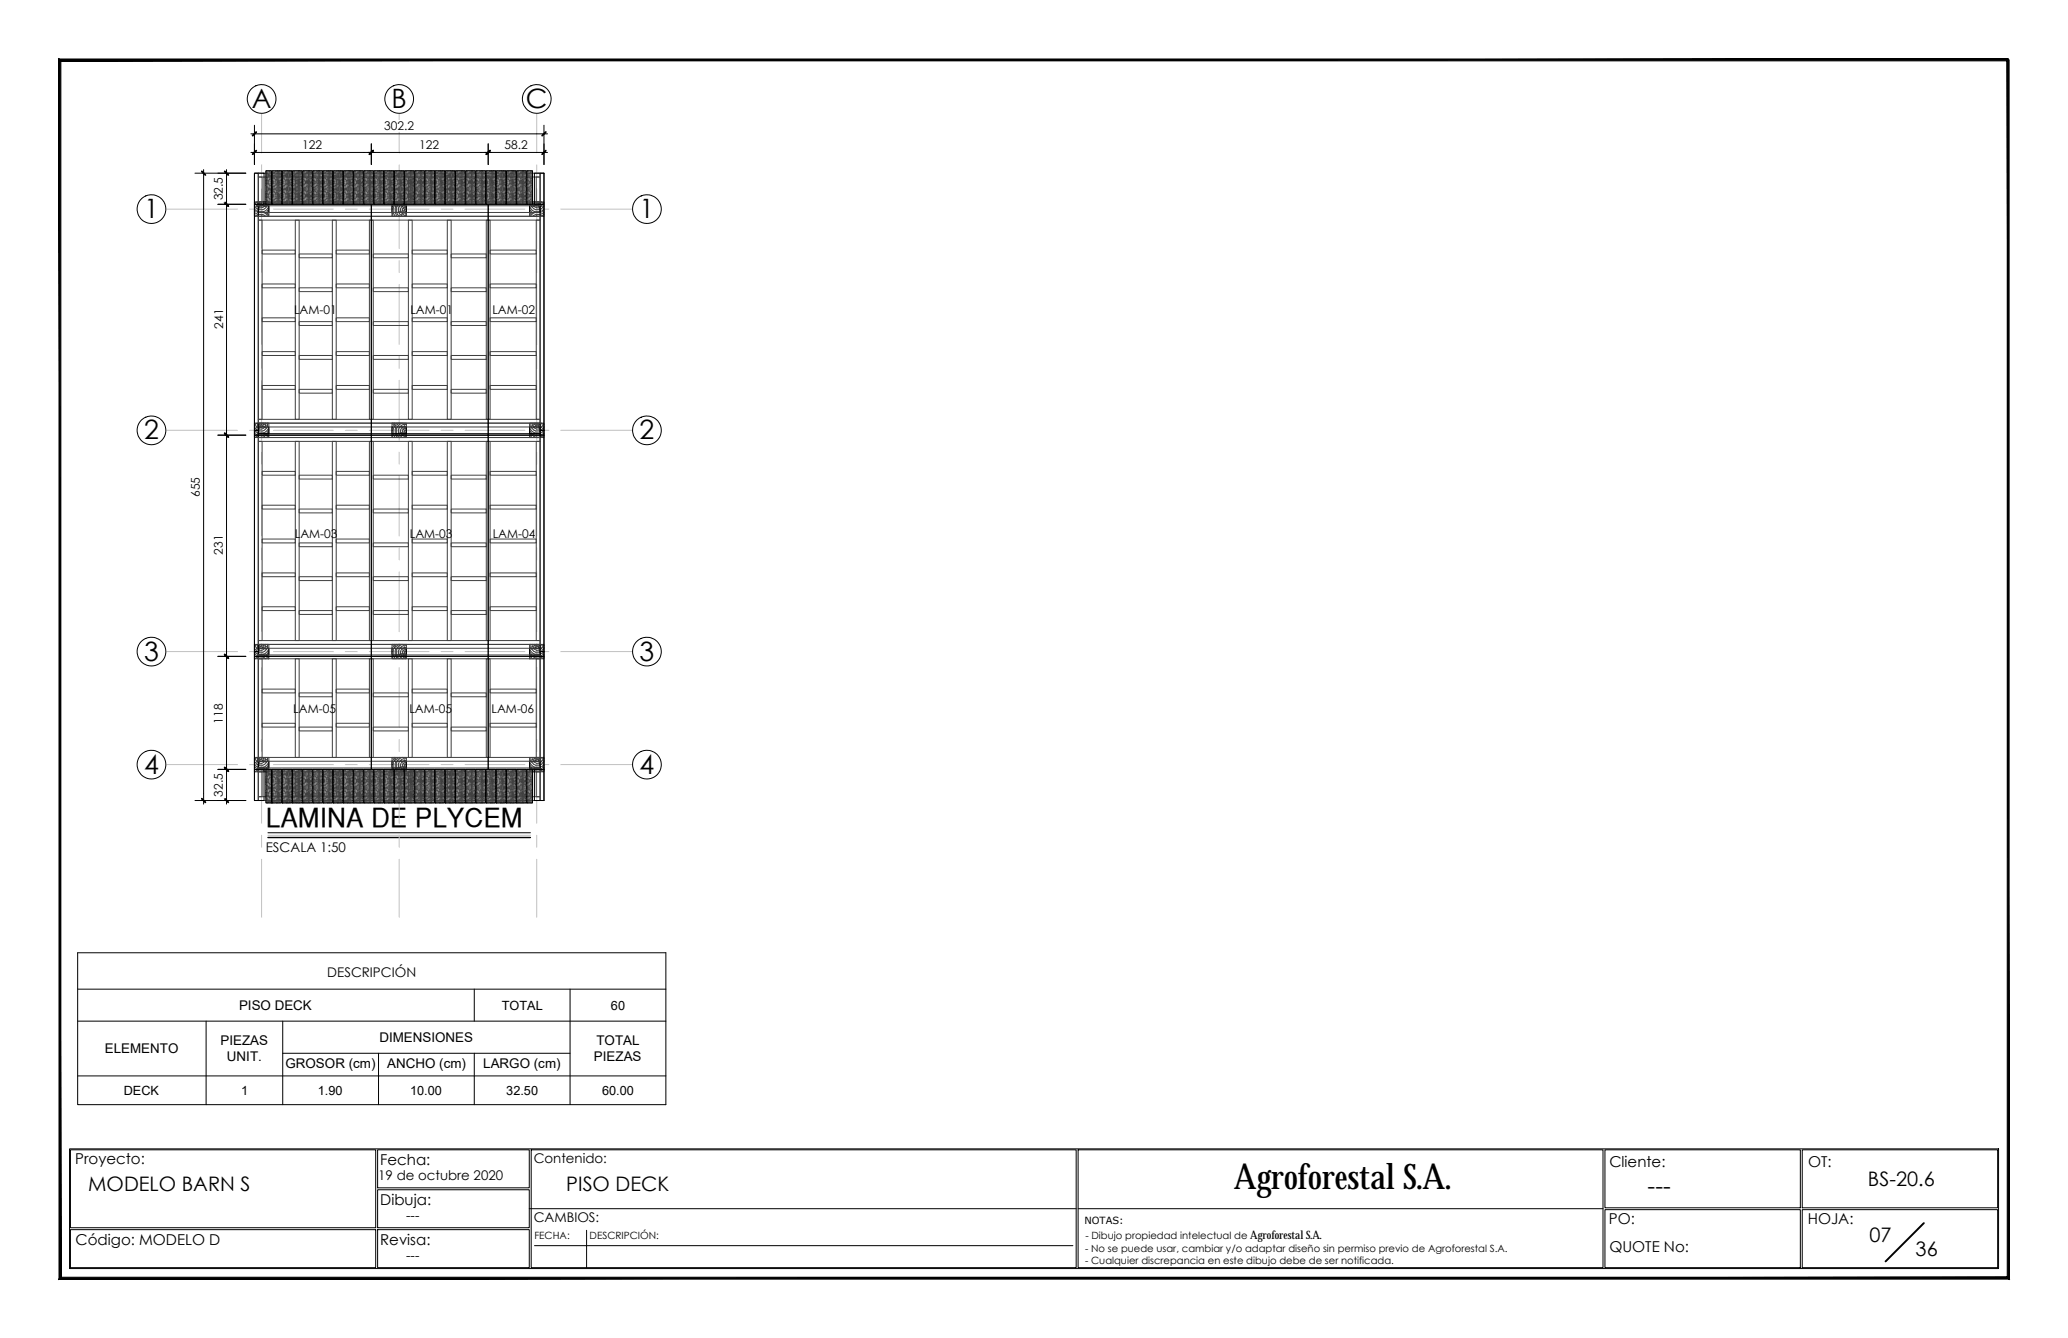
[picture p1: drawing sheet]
<svg xmlns="http://www.w3.org/2000/svg" width="432mm" height="279mm" viewBox="0 0 432 279" stroke-linecap="round" stroke-linejoin="round" font-family="sans-serif">
<defs><g id="words">
<text font-size="7.4" x="257.6" y="248.3">Agroforestal S.A.</text>
<g font-size="5.6">
<text x="52.6" y="22.5">A</text>
<text x="81.8" y="22.5">B</text>
<text x="109.8" y="22.5">C</text>
<text x="30.1" y="45.5">1</text>
<text x="133.5" y="45.5">1</text>
<text x="30.1" y="91.7">2</text>
<text x="133.5" y="91.7">2</text>
<text x="30.1" y="137.9">3</text>
<text x="133.5" y="137.9">3</text>
<text x="30.1" y="161.5">4</text>
<text x="133.5" y="161.5">4</text>
</g>
<text font-size="5.5" x="55.5" y="172.6">LAMINA DE PLYCEM</text>
<text font-size="4.9" x="344" y="249.2">---</text>
<g font-size="4.2">
<text x="18.4" y="248.8">MODELO BARN S</text>
<text x="118.2" y="248.6">PISO DECK</text>
<text x="390" y="247.7">BS-20.6</text>
<text x="390.3" y="259.4">07</text>
<text x="400" y="262.3">36</text>
</g>
<g font-size="3.1">
<text x="15.7" y="243.2">Proyecto:</text>
<text x="79.4" y="243.2">Fecha:</text>
<text x="336.1" y="243.7">Cliente:</text>
<text x="377.6" y="243.6">OT:</text>
<text x="79.4" y="251.6">Dibuja:</text>
<text x="336" y="255.5">PO:</text>
<text x="377.5" y="255.5">HOJA:</text>
<text x="15.8" y="260">Código: MODELO D</text>
<text x="79.4" y="260.1">Revisa:</text>
<text x="336" y="261.5">QUOTE No:</text>
</g>
<g font-size="2.8">
<text x="55.5" y="177.9">ESCALA 1:50</text>
<text x="68.3" y="204">DESCRIPCIÓN</text>
<text x="49.9" y="210.9">PISO DECK</text>
<text x="21.9" y="220">ELEMENTO</text>
<text x="46" y="218.3">PIEZAS</text>
<text x="47.4" y="221.6">UNIT.</text>
<text x="79.2" y="217.6">DIMENSIONES</text>
<text x="124" y="221.6">PIEZAS</text>
<text x="124.5" y="218.3">TOTAL</text>
<text x="59.6" y="223">GROSOR (cm)</text>
<text x="80.9" y="223">ANCHO (cm)</text>
<text x="100.9" y="223">LARGO (cm)</text>
<text x="111.4" y="242.9">Contenido:</text>
<text x="79" y="246.5">19 de octubre 2020</text>
<text x="84.8" y="254.8">---</text>
<text x="111.4" y="255.3">CAMBIOS:</text>
<text x="84.8" y="263.1">---</text>
</g>
<g font-size="2.7">
<text x="104.8" y="210.8">TOTAL</text>
<text x="127.6" y="210.8">60</text>
<text x="25.8" y="228.6">DECK</text>
<text x="50.4" y="228.6">1</text>
<text x="66.4" y="228.6">1.90</text>
<text x="85.6" y="228.6">10.00</text>
<text x="105.7" y="228.6">32.50</text>
<text x="125.7" y="228.6">60.00</text>
</g>
<g font-size="2.5">
<text x="80.2" y="27.2">302.2</text>
<text x="63.1" y="31.1">122</text>
<text x="87.5" y="31.1">122</text>
<text x="105.3" y="31.1">58.2</text>
<text x="46.5" y="41.8" transform="rotate(-90 46.5 41.8)">32.5</text>
<text x="61.4" y="65.5">LAM-01</text>
<text x="85.7" y="65.5">LAM-01</text>
<text x="102.8" y="65.5">LAM-02</text>
<text x="46.6" y="68.6" transform="rotate(-90 46.6 68.6)">241</text>
<text x="41.7" y="103.8" transform="rotate(-90 41.7 103.8)">655</text>
<text x="61.6" y="112.2">LAM-03</text>
<text x="85.6" y="112.2">LAM-03</text>
<text x="102.9" y="112.2">LAM-04</text>
<text x="46.5" y="115.8" transform="rotate(-90 46.5 115.8)">231</text>
<text x="61.2" y="148.9">LAM-05</text>
<text x="85.5" y="148.9">LAM-05</text>
<text x="102.6" y="148.9">LAM-06</text>
<text x="46.5" y="151.1" transform="rotate(-90 46.5 151.1)">118</text>
<text x="46.5" y="166.3" transform="rotate(-90 46.5 166.3)">32.5</text>
</g>
<text font-size="2.4" x="261.1" y="258.8">Agroforestal S.A.</text>
<g font-size="2.1">
<text x="226.4" y="255.5">NOTAS:</text>
<text x="111.6" y="258.8">FECHA:</text>
<text x="123.1" y="258.8">DESCRIPCIÓN:</text>
<text x="226.6" y="261.4">- No se puede usar, cambiar y/o adaptar diseño sin permiso previo de Agroforestal S.A.</text>
<text x="226.6" y="263.9">- Cualquier discrepancia en este dibujo debe de ser notificada.</text>
<text x="226.6" y="258.8">- Dibujo propiedad intelectual de</text>
</g>
</g></defs>
<!-- layer: TEXTOS TITULOS -->
<path d="M55.9 173.9h54.9" fill="none" stroke="#000" stroke-width=".21"/>
<path d="M55.9 174.9h54.9" fill="none" stroke="#000" stroke-width=".3"/>
<path d="M55.9 174.4h54.9" fill="none" stroke="#c0c0c0" stroke-width=".21"/>
<!-- layer: REF_ESTRUCTURA|EJES -->
<g fill="none" stroke="#c0c0c0" stroke-width=".21">
<path d="M54.6 23.7v8.2M54.6 34.4v2.5M54.6 39.4v12.5M83.4 23.7v8.2M83.4 34.4v2.5M83.4 39.4v12.5M112.1 23.7v8.2M112.1 34.4v2.5M112.1 39.4v12.5M34.6 43.7h15M52.1 43.7h2.5M54.6 54.4v2.5"/>
<path d="M54.6 59.4v12.5M57.1 43.7h12.5M72.1 43.7h2.5M77.1 43.7h12.5M83.4 54.4v2.5M83.4 59.4v12.5M92.1 43.7h2.5M97.1 43.7h12.5M112.1 54.4v2.5M112.1 59.4v12.5M112.1 43.7h2.5M117.1 43.7h15"/>
<path d="M54.6 74.4v2.5M54.6 79.4v12.5M83.4 74.4v2.5M83.4 79.4v12.5M112.1 74.4v2.5M112.1 79.4v12.5M34.6 89.9h15M52.1 89.9h2.5M54.6 94.4v2.5M54.6 99.4v12.5M57.1 89.9h12.5M72.1 89.9h2.5"/>
<path d="M77.1 89.9h12.5M83.4 94.4v2.5M83.4 99.4v12.5M92.1 89.9h2.5M97.1 89.9h12.5M112.1 94.4v2.5M112.1 99.4v12.5M112.1 89.9h2.5M117.1 89.9h15M54.6 114.4v2.5M54.6 119.4v12.5M83.4 114.4v2.5"/>
<path d="M83.4 119.4v12.5M112.1 114.4v2.5M112.1 119.4v12.5M34.6 136.1h15M52.1 136.1h2.5M54.6 134.4v2.5M54.6 139.4v12.5M57.1 136.1h12.5M72.1 136.1h2.5M77.1 136.1h12.5M83.4 134.4v2.5M83.4 139.4v12.5"/>
<path d="M92.1 136.1h2.5M97.1 136.1h12.5M112.1 134.4v2.5M112.1 139.4v12.5M112.1 136.1h2.5M117.1 136.1h15M34.6 159.7h15M52.1 159.7h2.5M54.6 154.4v2.5M54.6 159.4v12.5M57.1 159.7h12.5M72.1 159.7h2.5"/>
<path d="M77.1 159.7h12.5M83.4 154.4v2.5M83.4 159.4v12.5M92.1 159.7h2.5M97.1 159.7h12.5M112.1 154.4v2.5M112.1 159.4v12.5M112.1 159.7h2.5M117.1 159.7h15M54.6 174.4v2.5M54.6 179.4v12.1M83.4 174.4v2.5"/>
<path d="M83.4 179.4v12.1M112.1 174.4v2.5M112.1 179.4v12.1"/>
</g>
<g fill="#fff" stroke="#fff" stroke-width=".21">
<path d="M51.8 21.7l5.6 .1-5.4 .2z"/>
<path d="M28.8 44.7l5.6 .1-5.4 .2z"/>
<path d="M80.5 21.7l5.6 .1-5.4 .2z"/>
<path d="M109.3 21.7l5.6 .1-5.5 .2z"/>
<path d="M28.8 90.9l5.6 .1-5.4 .2z"/>
<path d="M28.8 137.1l5.6 .1-5.4 .2z"/>
<path d="M132.3 44.7l5.6 .1-5.5 .2z"/>
<path d="M132.3 90.9l5.6 .1-5.5 .2z"/>
<path d="M132.3 137.1l5.6 .1-5.5 .2z"/>
<path d="M28.8 160.7l5.6 .1-5.4 .2z"/>
<path d="M132.3 160.7l5.6 .1-5.5 .2z"/>
<path d="M53.6 23.5l1.8 .1zM53.8 23.6h1.6zM54.2 23.6h1.2zM54.2 23.6h.8z"/>
<path d="M53.6 23.5l2.2-.1-.4 .2zM53.6 23.5l2.2-.1 .3-.1z"/>
<path d="M52.6 22.9l.2 .2h3.6zM52.8 23.1h3.6l-3.3 .1zM53.1 23.2l3 .1 .3-.2zM53.1 23.2l3 .1-2.5 .2z"/>
<path d="M52.6 22.9l4.1-.1-.3 .3zM52.4 22.6l.2 .3 4.1-.1zM52.4 22.6h4.5l-.2 .2zM52.4 22.6h4.5l.2-.2z"/>
<path d="M52 22l5.4-.2-.1 .2zM52 22l5.1 .4 .2-.4zM52 22l5.1 .4-4.7 .2z"/>
<path d="M51.8 21.7l5.7-.3-.1 .4zM51.6 21l.2 .7 5.7-.3zM51.6 21l6-.1-.1 .5zM51.6 21l6-.1zM51.6 20.7l6 .2-6 .1z"/>
<path d="M51.6 20.7h6v.2zM51.6 20.7h6v-.3z"/>
<path d="M51.8 19.7l-.1 .3h5.9zM51.7 20h5.9l-6 .3zM51.6 20.3l6 .1v-.4zM51.6 20.3l6 .1-6 .3z"/>
<path d="M51.8 19.7l5.6-.1 .2 .4zM51.9 19.3l-.1 .4 5.6-.1zM51.9 19.3l5.3-.1 .2 .4z"/>
<path d="M52.6 18.5l-.2 .2h4.5zM52.4 18.7h4.5l-4.7 .2zM52.2 18.9l5 .3-.3-.5zM52.2 18.9l5 .3-5.3 .1z"/>
<path d="M52.6 18.5h4.1l.2 .2zM52.6 18.5h4.1l-3.9-.2zM52.8 18.3l3.6-.1 .3 .3zM52.8 18.3l3.6-.1h-3.4zM53 18.2l3.1-.1 .3 .1zM53 18.2l3.1-.1-2.8-.1zM53.3 18l2.8 .1z"/>
<path d="M53.9 17.8l1.2-.1zM53.9 17.8h1.6zM53.4 17.9l.5-.1h1.6zM53.4 17.9l2.7 .2-.6-.3zM53.3 17.9l2.8 .2z"/>
<path d="M30.5 46.5l1.9 .1zM30.8 46.6h1.6zM31.2 46.6h1.2zM31.2 46.6h.8z"/>
<path d="M30.5 46.5l2.3-.1-.4 .2zM30.5 46.5l2.3-.1 .3-.1z"/>
<path d="M29.6 45.9l.2 .2h3.6zM29.8 46.1h3.6l-3.3 .1zM30.1 46.2l3 .1 .3-.2zM30.1 46.2l3 .1-2.6 .2z"/>
<path d="M29.6 45.9l4.1-.1-.3 .3zM29.4 45.6l.2 .3 4.1-.1zM29.4 45.6h4.5l-.2 .2zM29.4 45.6h4.5l.2-.3z"/>
<path d="M29 45l5.4-.2-.1 .2zM29 45l5.1 .3 .2-.3zM29 45l5.1 .3-4.7 .3z"/>
<path d="M28.8 44.7l5.7-.3-.1 .4zM28.6 44l.2 .7 5.7-.3zM28.6 44l6-.1-.1 .5zM28.6 44l6-.1zM28.6 43.7l6 .2-6 .1z"/>
<path d="M28.6 43.7h6v.2zM28.6 43.7h6v-.4z"/>
<path d="M28.8 42.7l-.1 .3h5.9zM28.7 43h5.9l-6 .3zM28.6 43.3h6v-.3zM28.6 43.3h6l-6 .4z"/>
<path d="M28.8 42.7l5.6-.1 .2 .4zM28.9 42.3l-.1 .4 5.6-.1zM28.9 42.3l5.3-.1 .2 .4z"/>
<path d="M29.5 41.5l-.1 .2h4.5zM29.4 41.7h4.5l-4.7 .2zM29.2 41.9l5 .3-.3-.5zM29.2 41.9l5 .3-5.3 .1z"/>
<path d="M29.5 41.5h4.2l.2 .2zM29.5 41.5h4.2l-3.9-.2zM29.8 41.3l3.5-.1 .4 .3zM29.8 41.3l3.5-.1h-3.3zM30 41.2l3.1-.1 .2 .1zM30 41.2l3.1-.1-2.8-.1zM30.3 41l2.8 .1z"/>
<path d="M30.9 40.8l1.2-.1zM30.9 40.8h1.6zM30.4 40.9l.5-.1h1.6zM30.4 40.9l2.7 .2-.6-.3zM30.3 41l2.8 .1z"/>
<path d="M82.3 23.5l1.8 .1zM82.6 23.6h1.5zM82.9 23.6h1.2zM82.9 23.6h.8z"/>
<path d="M82.3 23.5l2.2-.1-.4 .2zM82.3 23.5l2.2-.1 .3-.1z"/>
<path d="M81.3 22.9l.2 .2h3.7zM81.5 23.1h3.7l-3.4 .1zM81.8 23.2l3 .1 .4-.2zM81.8 23.2l3 .1-2.5 .2z"/>
<path d="M81.3 22.9l4.1-.1-.2 .3zM81.1 22.6l.2 .3 4.1-.1zM81.1 22.6h4.5l-.2 .2zM81.1 22.6h4.5l.2-.2z"/>
<path d="M80.7 22l5.4-.2-.1 .2zM80.7 22l5.1 .4 .2-.4zM80.7 22l5.1 .4-4.7 .2z"/>
<path d="M80.5 21.7l5.8-.3-.2 .4zM80.4 21l.1 .7 5.8-.3zM80.4 21l5.9-.1v.5zM80.4 21l5.9-.1zM80.3 20.7l6 .2-5.9 .1z"/>
<path d="M80.3 20.7h6v.2zM80.3 20.7h6v-.3z"/>
<path d="M80.5 19.7l-.1 .3h5.9zM80.4 20h5.9l-5.9 .3zM80.4 20.3l5.9 .1v-.4zM80.4 20.3l5.9 .1-6 .3z"/>
<path d="M80.5 19.7l5.7-.1 .1 .4zM80.7 19.3l-.2 .4 5.7-.1zM80.7 19.3l5.3-.1 .2 .4z"/>
<path d="M81.3 18.5l-.2 .2h4.6zM81.1 18.7h4.6l-4.8 .2zM80.9 18.9l5.1 .3-.3-.5zM80.9 18.9l5.1 .3-5.3 .1z"/>
<path d="M81.3 18.5h4.1l.3 .2zM81.3 18.5h4.1l-3.9-.2zM81.5 18.3l3.6-.1 .3 .3zM81.5 18.3l3.6-.1h-3.4zM81.7 18.2l3.1-.1 .3 .1zM81.7 18.2l3.1-.1-2.8-.1zM82 18l2.8 .1z"/>
<path d="M82.6 17.8l1.2-.1zM82.6 17.8h1.6zM82.2 17.9l.4-.1h1.6zM82.2 17.9l2.6 .2-.6-.3zM82.1 17.9l2.7 .2z"/>
<path d="M111 23.5l1.9 .1zM111.3 23.6h1.6zM111.6 23.6h1.3zM111.6 23.6h.8z"/>
<path d="M111 23.5l2.2-.1-.3 .2zM111 23.5l2.2-.1 .4-.1z"/>
<path d="M110 22.9l.3 .2h3.6zM110.3 23.1h3.6l-3.4 .1zM110.5 23.2l3.1 .1 .3-.2zM110.5 23.2l3.1 .1-2.6 .2z"/>
<path d="M110 22.9l4.2-.1-.3 .3zM109.8 22.6l.2 .3 4.2-.1zM109.8 22.6h4.6l-.2 .2zM109.8 22.6h4.6l.2-.2z"/>
<path d="M109.4 22l5.5-.2-.1 .2zM109.4 22l5.2 .4 .2-.4zM109.4 22l5.2 .4-4.8 .2z"/>
<path d="M109.3 21.7l5.7-.3-.1 .4zM109.1 21l.2 .7 5.7-.3zM109.1 21l6-.1-.1 .5zM109.1 21l6-.1zM109.1 20.7l6 .2-6 .1z"/>
<path d="M109.1 20.7h6v.2zM109.1 20.7h6v-.3z"/>
<path d="M109.2 19.7v.3h5.8zM109.2 20h5.8l-5.9 .3zM109.1 20.3l6 .1-.1-.4zM109.1 20.3l6 .1-6 .3z"/>
<path d="M109.2 19.7l5.7-.1 .1 .4zM109.4 19.3l-.2 .4 5.7-.1zM109.4 19.3l5.3-.1 .2 .4z"/>
<path d="M110 18.5l-.2 .2h4.6zM109.8 18.7h4.6l-4.8 .2zM109.6 18.9l5.1 .3-.3-.5zM109.6 18.9l5.1 .3-5.3 .1z"/>
<path d="M110 18.5h4.1l.3 .2zM110 18.5h4.1l-3.9-.2zM110.2 18.3l3.6-.1 .3 .3zM110.2 18.3l3.6-.1h-3.4zM110.4 18.2l3.2-.1 .2 .1zM110.4 18.2l3.2-.1-2.9-.1zM110.7 18l2.9 .1z"/>
<path d="M111.3 17.8l1.3-.1zM111.3 17.8h1.6zM110.9 17.9l.4-.1h1.6zM110.9 17.9l2.7 .2-.7-.3zM110.8 17.9l2.8 .2z"/>
<path d="M30.5 92.7l1.9 .1zM30.8 92.8h1.6zM31.2 92.8h1.2zM31.2 92.8h.8z"/>
<path d="M30.5 92.7l2.3-.1-.4 .2zM30.5 92.7l2.3-.1 .3-.1z"/>
<path d="M29.6 92.1l.2 .2h3.6zM29.8 92.3h3.6l-3.3 .1zM30.1 92.4l3 .1 .3-.2zM30.1 92.4l3 .1-2.6 .2z"/>
<path d="M29.6 92.1l4.1-.1-.3 .3zM29.4 91.8l.2 .3 4.1-.1zM29.4 91.8h4.5l-.2 .2zM29.4 91.8h4.5l.2-.3z"/>
<path d="M29 91.2l5.4-.2-.1 .2zM29 91.2l5.1 .3 .2-.3zM29 91.2l5.1 .3-4.7 .3z"/>
<path d="M28.8 90.9l5.7-.3-.1 .4zM28.6 90.2l.2 .7 5.7-.3zM28.6 90.2l6-.1-.1 .5zM28.6 90.2l6-.1zM28.6 89.9l6 .2-6 .1z"/>
<path d="M28.6 89.9h6v.2zM28.6 89.9h6v-.3z"/>
<path d="M28.8 88.9l-.1 .3h5.9zM28.7 89.2h5.9l-6 .3zM28.6 89.5l6 .1v-.4zM28.6 89.5l6 .1-6 .3z"/>
<path d="M28.8 88.9l5.6-.1 .2 .4zM28.9 88.5l-.1 .4 5.6-.1zM28.9 88.5l5.3-.1 .2 .4z"/>
<path d="M29.5 87.7l-.1 .2h4.5zM29.4 87.9h4.5l-4.7 .2zM29.2 88.1l5 .3-.3-.5zM29.2 88.1l5 .3-5.3 .1z"/>
<path d="M29.5 87.7h4.2l.2 .2zM29.5 87.7h4.2l-3.9-.2zM29.8 87.5l3.5-.1 .4 .3zM29.8 87.5l3.5-.1h-3.3zM30 87.4l3.1-.1 .2 .1zM30 87.4l3.1-.1-2.8-.1zM30.3 87.2l2.8 .1z"/>
<path d="M30.9 87l1.2-.1zM30.9 87h1.6zM30.4 87.1l.5-.1h1.6zM30.4 87.1l2.7 .2-.6-.3zM30.3 87.2l2.8 .1z"/>
<path d="M30.5 138.9l1.9 .1zM30.8 139h1.6zM31.2 139h1.2zM31.2 139h.8z"/>
<path d="M30.5 138.9l2.3-.1-.4 .2zM30.5 138.9l2.3-.1 .3-.1z"/>
<path d="M29.6 138.3l.2 .2h3.6zM29.8 138.5h3.6l-3.3 .1zM30.1 138.6l3 .1 .3-.2zM30.1 138.6l3 .1-2.6 .2z"/>
<path d="M29.6 138.3l4.1-.1-.3 .3zM29.4 138l.2 .3 4.1-.1zM29.4 138h4.5l-.2 .2zM29.4 138h4.5l.2-.2z"/>
<path d="M29 137.4l5.4-.2-.1 .2zM29 137.4l5.1 .4 .2-.4zM29 137.4l5.1 .4-4.7 .2z"/>
<path d="M28.8 137.1l5.7-.3-.1 .4zM28.6 136.4l.2 .7 5.7-.3zM28.6 136.4l6-.1-.1 .5zM28.6 136.4l6-.1zM28.6 136.1l6 .2-6 .1z"/>
<path d="M28.6 136.1h6v.2zM28.6 136.1h6v-.3z"/>
<path d="M28.8 135.1l-.1 .3h5.9zM28.7 135.4h5.9l-6 .3zM28.6 135.7l6 .1v-.4zM28.6 135.7l6 .1-6 .3z"/>
<path d="M28.8 135.1l5.6-.1 .2 .4zM28.9 134.7l-.1 .4 5.6-.1zM28.9 134.7l5.3-.1 .2 .4z"/>
<path d="M29.5 133.9l-.1 .2h4.5zM29.4 134.1h4.5l-4.7 .2zM29.2 134.3l5 .3-.3-.5zM29.2 134.3l5 .3-5.3 .1z"/>
<path d="M29.5 133.9h4.2l.2 .2zM29.5 133.9h4.2l-3.9-.2zM29.8 133.7l3.5-.1 .4 .3zM29.8 133.7l3.5-.1h-3.3zM30 133.6l3.1-.1 .2 .1zM30 133.6l3.1-.1-2.8-.1zM30.3 133.4l2.8 .1z"/>
<path d="M30.9 133.2l1.2-.1zM30.9 133.2h1.6zM30.4 133.3l.5-.1h1.6zM30.4 133.3l2.7 .2-.6-.3zM30.3 133.4l2.8 .1z"/>
<path d="M134 46.5l1.9 .1zM134.3 46.6h1.6zM134.6 46.6h1.3zM134.6 46.6h.8z"/>
<path d="M134 46.5l2.2-.1-.3 .2zM134 46.5l2.2-.1 .4-.1z"/>
<path d="M133.1 45.9l.2 .2h3.6zM133.3 46.1h3.6l-3.4 .1zM133.5 46.2l3.1 .1 .3-.2zM133.5 46.2l3.1 .1-2.6 .2z"/>
<path d="M133.1 45.9l4.1-.1-.3 .3zM132.8 45.6l.3 .3 4.1-.1zM132.8 45.6h4.6l-.2 .2zM132.8 45.6h4.6l.2-.3z"/>
<path d="M132.4 45l5.5-.2-.1 .2zM132.4 45l5.2 .3 .2-.3zM132.4 45l5.2 .3-4.8 .3z"/>
<path d="M132.3 44.7l5.7-.3-.1 .4zM132.1 44l.2 .7 5.7-.3zM132.1 44l6-.1-.1 .5zM132.1 44l6-.1zM132.1 43.7l6 .2-6 .1z"/>
<path d="M132.1 43.7h6v.2zM132.1 43.7h6v-.4z"/>
<path d="M132.2 42.7v.3h5.8zM132.2 43h5.8l-5.9 .3zM132.1 43.3h6l-.1-.3zM132.1 43.3h6l-6 .4z"/>
<path d="M132.2 42.7l5.7-.1 .1 .4zM132.4 42.3l-.2 .4 5.7-.1zM132.4 42.3l5.3-.1 .2 .4z"/>
<path d="M133 41.5l-.2 .2h4.6zM132.8 41.7h4.6l-4.8 .2zM132.6 41.9l5.1 .3-.3-.5zM132.6 41.9l5.1 .3-5.3 .1z"/>
<path d="M133 41.5h4.1l.3 .2zM133 41.5h4.1l-3.9-.2zM133.2 41.3l3.6-.1 .3 .3zM133.2 41.3l3.6-.1h-3.4zM133.4 41.2l3.2-.1 .2 .1zM133.4 41.2l3.2-.1-2.9-.1zM133.7 41l2.9 .1z"/>
<path d="M134.3 40.8l1.3-.1zM134.3 40.8h1.6zM133.9 40.9l.4-.1h1.6zM133.9 40.9l2.7 .2-.7-.3zM133.8 41l2.8 .1z"/>
<path d="M134 92.7l1.9 .1zM134.3 92.8h1.6zM134.6 92.8h1.3zM134.6 92.8h.8z"/>
<path d="M134 92.7l2.2-.1-.3 .2zM134 92.7l2.2-.1 .4-.1z"/>
<path d="M133.1 92.1l.2 .2h3.6zM133.3 92.3h3.6l-3.4 .1zM133.5 92.4l3.1 .1 .3-.2zM133.5 92.4l3.1 .1-2.6 .2z"/>
<path d="M133.1 92.1l4.1-.1-.3 .3zM132.8 91.8l.3 .3 4.1-.1zM132.8 91.8h4.6l-.2 .2zM132.8 91.8h4.6l.2-.3z"/>
<path d="M132.4 91.2l5.5-.2-.1 .2zM132.4 91.2l5.2 .3 .2-.3zM132.4 91.2l5.2 .3-4.8 .3z"/>
<path d="M132.3 90.9l5.7-.3-.1 .4zM132.1 90.2l.2 .7 5.7-.3zM132.1 90.2l6-.1-.1 .5zM132.1 90.2l6-.1zM132.1 89.9l6 .2-6 .1z"/>
<path d="M132.1 89.9h6v.2zM132.1 89.9h6v-.3z"/>
<path d="M132.2 88.9v.3h5.8zM132.2 89.2h5.8l-5.9 .3zM132.1 89.5l6 .1-.1-.4zM132.1 89.5l6 .1-6 .3z"/>
<path d="M132.2 88.9l5.7-.1 .1 .4zM132.4 88.5l-.2 .4 5.7-.1zM132.4 88.5l5.3-.1 .2 .4z"/>
<path d="M133 87.7l-.2 .2h4.6zM132.8 87.9h4.6l-4.8 .2zM132.6 88.1l5.1 .3-.3-.5zM132.6 88.1l5.1 .3-5.3 .1z"/>
<path d="M133 87.7h4.1l.3 .2zM133 87.7h4.1l-3.9-.2zM133.2 87.5l3.6-.1 .3 .3zM133.2 87.5l3.6-.1h-3.4zM133.4 87.4l3.2-.1 .2 .1zM133.4 87.4l3.2-.1-2.9-.1zM133.7 87.2l2.9 .1z"/>
<path d="M134.3 87l1.3-.1zM134.3 87h1.6zM133.9 87.1l.4-.1h1.6zM133.9 87.1l2.7 .2-.7-.3zM133.8 87.2l2.8 .1z"/>
<path d="M134 138.9l1.9 .1zM134.3 139h1.6zM134.6 139h1.3zM134.6 139h.8z"/>
<path d="M134 138.9l2.2-.1-.3 .2zM134 138.9l2.2-.1 .4-.1z"/>
<path d="M133.1 138.3l.2 .2h3.6zM133.3 138.5h3.6l-3.4 .1zM133.5 138.6l3.1 .1 .3-.2zM133.5 138.6l3.1 .1-2.6 .2z"/>
<path d="M133.1 138.3l4.1-.1-.3 .3zM132.8 138l.3 .3 4.1-.1zM132.8 138h4.6l-.2 .2zM132.8 138h4.6l.2-.2z"/>
<path d="M132.4 137.4l5.5-.2-.1 .2zM132.4 137.4l5.2 .4 .2-.4zM132.4 137.4l5.2 .4-4.8 .2z"/>
<path d="M132.3 137.1l5.7-.3-.1 .4zM132.1 136.4l.2 .7 5.7-.3zM132.1 136.4l6-.1-.1 .5zM132.1 136.4l6-.1zM132.1 136.1l6 .2-6 .1z"/>
<path d="M132.1 136.1h6v.2zM132.1 136.1h6v-.3z"/>
<path d="M132.2 135.1v.3h5.8zM132.2 135.4h5.8l-5.9 .3zM132.1 135.7l6 .1-.1-.4zM132.1 135.7l6 .1-6 .3z"/>
<path d="M132.2 135.1l5.7-.1 .1 .4zM132.4 134.7l-.2 .4 5.7-.1zM132.4 134.7l5.3-.1 .2 .4z"/>
<path d="M133 133.9l-.2 .2h4.6zM132.8 134.1h4.6l-4.8 .2zM132.6 134.3l5.1 .3-.3-.5zM132.6 134.3l5.1 .3-5.3 .1z"/>
<path d="M133 133.9h4.1l.3 .2zM133 133.9h4.1l-3.9-.2zM133.2 133.7l3.6-.1 .3 .3zM133.2 133.7l3.6-.1h-3.4zM133.4 133.6l3.2-.1 .2 .1zM133.4 133.6l3.2-.1-2.9-.1zM133.7 133.4l2.9 .1z"/>
<path d="M134.3 133.2l1.3-.1zM134.3 133.2h1.6zM133.9 133.3l.4-.1h1.6zM133.9 133.3l2.7 .2-.7-.3zM133.8 133.4l2.8 .1z"/>
<path d="M30.5 162.5l1.9 .1zM30.8 162.6h1.6zM31.2 162.6h1.2zM31.2 162.6h.8z"/>
<path d="M30.5 162.5l2.3-.1-.4 .2zM30.5 162.5l2.3-.1 .3-.1z"/>
<path d="M29.6 161.9l.2 .2h3.6zM29.8 162.1h3.6l-3.3 .1zM30.1 162.2l3 .1 .3-.2zM30.1 162.2l3 .1-2.6 .2z"/>
<path d="M29.6 161.9l4.1-.1-.3 .3zM29.4 161.6l.2 .3 4.1-.1zM29.4 161.6h4.5l-.2 .2zM29.4 161.6h4.5l.2-.2z"/>
<path d="M29 161l5.4-.2-.1 .2zM29 161l5.1 .4 .2-.4zM29 161l5.1 .4-4.7 .2z"/>
<path d="M28.8 160.7l5.7-.3-.1 .4zM28.6 160l.2 .7 5.7-.3zM28.6 160l6-.1-.1 .5zM28.6 160l6-.1zM28.6 159.7l6 .2-6 .1z"/>
<path d="M28.6 159.7h6v.2zM28.6 159.7h6v-.3z"/>
<path d="M28.8 158.7l-.1 .3h5.9zM28.7 159h5.9l-6 .3zM28.6 159.3l6 .1v-.4zM28.6 159.3l6 .1-6 .3z"/>
<path d="M28.8 158.7l5.6-.1 .2 .4zM28.9 158.3l-.1 .4 5.6-.1zM28.9 158.3l5.3-.1 .2 .4z"/>
<path d="M29.5 157.5l-.1 .2h4.5zM29.4 157.7h4.5l-4.7 .2zM29.2 157.9l5 .3-.3-.5zM29.2 157.9l5 .3-5.3 .1z"/>
<path d="M29.5 157.5h4.2l.2 .2zM29.5 157.5h4.2l-3.9-.2zM29.8 157.3l3.5-.1 .4 .3zM29.8 157.3l3.5-.1h-3.3zM30 157.2l3.1-.1 .2 .1zM30 157.2l3.1-.1-2.8-.1zM30.3 157l2.8 .1z"/>
<path d="M30.9 156.8l1.2-.1zM30.9 156.8h1.6zM30.4 156.9l.5-.1h1.6zM30.4 156.9l2.7 .2-.6-.3zM30.3 157l2.8 .1z"/>
<path d="M134 162.5l1.9 .1zM134.3 162.6h1.6zM134.6 162.6h1.3zM134.6 162.6h.8z"/>
<path d="M134 162.5l2.2-.1-.3 .2zM134 162.5l2.2-.1 .4-.1z"/>
<path d="M133.1 161.9l.2 .2h3.6zM133.3 162.1h3.6l-3.4 .1zM133.5 162.2l3.1 .1 .3-.2zM133.5 162.2l3.1 .1-2.6 .2z"/>
<path d="M133.1 161.9l4.1-.1-.3 .3zM132.8 161.6l.3 .3 4.1-.1zM132.8 161.6h4.6l-.2 .2zM132.8 161.6h4.6l.2-.2z"/>
<path d="M132.4 161l5.5-.2-.1 .2zM132.4 161l5.2 .4 .2-.4zM132.4 161l5.2 .4-4.8 .2z"/>
<path d="M132.3 160.7l5.7-.3-.1 .4zM132.1 160l.2 .7 5.7-.3zM132.1 160l6-.1-.1 .5zM132.1 160l6-.1zM132.1 159.7l6 .2-6 .1z"/>
<path d="M132.1 159.7h6v.2zM132.1 159.7h6v-.3z"/>
<path d="M132.2 158.7v.3h5.8zM132.2 159h5.8l-5.9 .3zM132.1 159.3l6 .1-.1-.4zM132.1 159.3l6 .1-6 .3z"/>
<path d="M132.2 158.7l5.7-.1 .1 .4zM132.4 158.3l-.2 .4 5.7-.1zM132.4 158.3l5.3-.1 .2 .4z"/>
<path d="M133 157.5l-.2 .2h4.6zM132.8 157.7h4.6l-4.8 .2zM132.6 157.9l5.1 .3-.3-.5zM132.6 157.9l5.1 .3-5.3 .1z"/>
<path d="M133 157.5h4.1l.3 .2zM133 157.5h4.1l-3.9-.2zM133.2 157.3l3.6-.1 .3 .3zM133.2 157.3l3.6-.1h-3.4zM133.4 157.2l3.2-.1 .2 .1zM133.4 157.2l3.2-.1-2.9-.1zM133.7 157l2.9 .1z"/>
<path d="M134.3 156.8l1.3-.1zM134.3 156.8h1.6zM133.9 156.9l.4-.1h1.6zM133.9 156.9l2.7 .2-.7-.3zM133.8 157l2.8 .1z"/>
</g>
<g fill="none" stroke="#fff" stroke-width=".21">
<path d="M57.2 19.2l.2 .4M86 19.2l.2 .4M114.7 19.2l.2 .4M51.8 21.7l5.6 .1M80.5 21.7l5.6 .1M109.3 21.7l5.6 .1M28.8 44.7l5.6 .1M34.2 42.2l.2 .4M132.3 44.7l5.6 .1M137.7 42.2l.2 .4M28.8 90.9l5.6 .1M34.2 88.4l.2 .4"/>
<path d="M132.3 90.9l5.6 .1M137.7 88.4l.2 .4M28.8 137.1l5.6 .1M34.2 134.6l.2 .4M132.3 137.1l5.6 .1M137.7 134.6l.2 .4M34.2 158.2l.2 .4M137.7 158.2l.2 .4M28.8 160.7l5.6 .1M132.3 160.7l5.6 .1"/>
</g>
<g fill="none" stroke="#000" stroke-width=".21">
<circle cx="54.6" cy="20.7" r="3"/>
<circle cx="83.4" cy="20.7" r="3"/>
<circle cx="112.1" cy="20.7" r="3"/>
<circle cx="31.6" cy="43.7" r="3"/>
<circle cx="135.1" cy="43.7" r="3"/>
<circle cx="31.6" cy="89.9" r="3"/>
<circle cx="135.1" cy="89.9" r="3"/>
<circle cx="31.6" cy="136.1" r="3"/>
<circle cx="135.1" cy="136.1" r="3"/>
<circle cx="31.6" cy="159.7" r="3"/>
<circle cx="135.1" cy="159.7" r="3"/>
</g>
<!-- layer: REF_ESTRUCTURA|PILOTES P01 -->
<g fill="none" stroke="#404040" stroke-width=".21">
<path d="M53.1 42.2h3v3h-3zM53.1 44.8l.8-.4h1.2l.8 .6M53.1 42.4h.2M53.1 42.9l.6 .7 .4 .2M53.3 42.2v.2M53.3 42.4l.8 1M53.3 43.6l-.2 .1M53.3 45.2l.6-.4h1l.5 .4M53.5 44.2l-.4 .2M53.7 42.2h.2M53.7 42.2h.1M53.7 45l.1 .2"/>
<path d="M53.7 42.2l.2 .4M53.7 42.2l-.4 .2M53.9 42.6l.4 .4M53.9 42.6l-.4 .6M54 42.2h.1M54.1 42.2l.2 .4h.2l.2-.4M54.1 42.2h.2M54.1 43.4v.4M54.1 42.4l-.2 .2M54.1 43.8l-.2 .2M54.1 42.2h.1M54.3 42.4v.6"/>
<path d="M54.3 43l-.2 .4M54.5 42.2h.1M54.5 42.4l.4 .4M54.6 42.2h.1M54.7 45v.2M54.9 42.8l-.2 .2h-.4M54.9 42.4h.2M54.9 42.8l.4 .2M54.9 42.2h.1M55.1 42.2v.2M55.1 42.4l.4 .2M55.1 42.4l-.2 .4"/>
<path d="M55.3 43l-.6 .4h-.6M55.3 43l.2 .2M55.5 42.6h.2M55.5 42.2v.4M55.5 42.6l-.2 .4M55.9 42.2a1.42 1.42 0 0 1-1.8 1.6M56.1 43.1l-.2 .5-.8 .6h-1.2l-.6-.4M56.1 44.7v.5M56.1 44.1l-.2 .7M56.1 43.7l-.2 .3-.2 .6M56.1 45.1v.1M56.1 43.5h.1"/>
<path d="M81.9 42.2h3v3h-3zM81.9 42.9l.3 .5v1l-.3 .6M81.9 43.6h.1M81.9 44.5l.1 .1M81.9 42.2h.1M82 42.4l.6 .8v1.2l-.3 .8M82.3 42.2h-.4M82.8 44.8l-.1 .4M82.9 42.2l-.7 .2M83.2 44.2h.4M83.2 44.2l.2 .4 .7 .6M83.2 44.2l-.2 .2"/>
<path d="M83.3 42.2l-.3 .2-.6 .2M83.4 45l-.1 .2M83.5 42.2h.1M83.6 44.2l1 .8M83.8 42.8l.2 .2M84 42.2l-.6 .2-.6 .8v1.2l.4 .6M84 43l-.4 .6v.6M84 44h.6M84 44l.4 .4M84 43l.2 .4M84 44l-.4 .2M84.2 43.4l-.2 .2v.4"/>
<path d="M84.2 43.4l.4 .4M84.4 42.6v.2M84.4 42.8h.5M84.4 44.4l-.6 .4M84.4 42.8l.2 .4M84.4 44.4l.4 .2M84.4 42.8l-.4 .2M84.6 43.2v.2M84.6 45v.2M84.6 43.2h.3M84.6 45h.3M84.6 44.2l-.2 .2"/>
<path d="M84.6 43.2l-.4 .2M84.8 44v.2M84.8 44.4v.2M84.8 43.8h.1M84.8 44.6h.1M84.8 44.2l.1 .1M84.8 44.6l-.2 .4M84.9 42.4a1.43 1.43 0 0 0-1.7 1.8M84.9 43.7l-.5 .1v.2l.4 .2M84.9 43.4h-.1M84.9 44.2h-.1M110.6 42.2h3v3h-3z"/>
<path d="M110.6 43.1l.2 .5 .8 .6h1.2l.6-.4M110.6 44.7v.4M110.6 44.1l.2 .7M110.6 43.7l.2 .3 .2 .6M110.6 43.5h.1M110.8 42.2a1.43 1.43 0 0 0 1.8 1.6M111 42.6h.2M111.2 42.2v.4M111.2 42.6l.2 .4M111.3 45.2l.5-.4h1l.6 .4M111.4 43l.6 .4h.6M111.4 43l-.2 .2"/>
<path d="M111.6 42.4h.2M111.6 42.2v.2M111.6 42.4l-.4 .2M111.6 42.4l.2 .4M111.8 42.2h.1M111.8 42.8l.2 .2h.4M111.8 42.8l-.4 .2M112 45v.2M112.1 42.2l.1 .4h.2l.2-.4M112.2 42.2h.1M112.2 42.4l-.4 .4M112.4 42.2h.2"/>
<path d="M112.4 42.4v.6M112.4 43l.2 .4M112.6 42.2h.1M112.6 43.4v.4M112.6 42.4l.2 .2M112.6 43.8l.2 .2M112.7 42.2h-.1M112.8 42.2h.2M112.8 42.6l-.4 .4M112.8 42.6l.4 .6M113 42.2h.1M113 45l-.1 .2"/>
<path d="M113 42.2l-.2 .4M113 42.2l.4 .2M113.2 44.2l.4 .2M113.4 42.4h.2M113.4 42.2v.2M113.4 42.4l-.8 1M113.4 43.6l.2 .1M113.6 44.8l-.8-.4h-1.2l-.8 .6M113.6 42.9l-.6 .7-.4 .2M53.1 88.4h3v3h-3zM53.1 91l.8-.4h1.2l.8 .6M53.1 88.6h.2"/>
<path d="M53.1 89.1l.6 .7 .4 .2M53.3 88.4v.2M53.3 88.6l.8 1M53.3 89.8l-.2 .1M53.3 91.4l.6-.4h1l.5 .4M53.5 90.4l-.4 .2M53.7 88.4h.2M53.7 88.4h.1M53.7 91.2l.1 .2M53.7 88.4l.2 .4M53.7 88.4l-.4 .2M53.9 88.8l.4 .4"/>
<path d="M53.9 88.8l-.4 .6M54 88.4h.1M54.1 88.4l.2 .4h.2l.2-.4M54.1 88.4h.2M54.1 89.6v.4M54.1 88.6l-.2 .2M54.1 90l-.2 .2M54.1 88.4h.1M54.3 88.6v.6M54.3 89.2l-.2 .4M54.5 88.4h.1M54.5 88.6l.4 .4"/>
<path d="M54.6 88.4h.1M54.7 91.2v.2M54.9 89l-.2 .2h-.4M54.9 88.6h.2M54.9 89l.4 .2M54.9 88.4h.1M55.1 88.4v.2M55.1 88.6l.4 .2M55.1 88.6l-.2 .4M55.3 89.2l-.6 .4h-.6M55.3 89.2l.2 .2M55.5 88.8h.2"/>
<path d="M55.5 88.4v.4M55.5 88.8l-.2 .4M55.9 88.4a1.42 1.42 0 0 1-1.8 1.6M56.1 89.3l-.2 .5-.8 .6h-1.2l-.6-.4M56.1 90.9v.5M56.1 90.3l-.2 .7M56.1 89.9l-.2 .3-.2 .6M56.1 91.3v.1M56.1 89.7h.1M81.9 88.4h3v3h-3zM81.9 89.1l.3 .5v1l-.3 .6M81.9 89.8h.1"/>
<path d="M81.9 90.7l.1 .1M81.9 88.4h.4M82 88.6l.6 .8v1.2l-.3 .8M82.8 91l-.1 .4M82.9 88.4l-.7 .2M83.2 90.4h.4M83.2 90.4l.2 .4 .7 .6M83.2 90.4l-.2 .2M83.3 88.4l-.3 .2-.6 .2M83.4 91.2l-.1 .2M83.5 88.4h.1M83.6 90.4l1 .8"/>
<path d="M83.8 89l.2 .2M84 88.4l-.6 .2-.6 .8v1.2l.4 .6M84 89.2l-.4 .6v.6M84 90.2h.6M84 90.2l.4 .4M84 89.2l.2 .4M84 90.2l-.4 .2M84.2 89.6l-.2 .2v.4M84.2 89.6l.4 .4M84.4 88.8v.2M84.4 89h.5M84.4 90.6l-.6 .4"/>
<path d="M84.4 89l.2 .4M84.4 90.6l.4 .2M84.4 89l-.4 .2M84.6 89.4v.2M84.6 91.2v.2M84.6 89.4h.3M84.6 91.2h.3M84.6 90.4l-.2 .2M84.6 89.4l-.4 .2M84.8 90.2v.2M84.8 90.6v.2M84.8 90h.1"/>
<path d="M84.8 90.8h.1M84.8 90.4l.1 .1M84.8 90.8l-.2 .4M84.9 88.6a1.42 1.42 0 0 0-1.7 1.8M84.9 89.9l-.3-.1-.2 .2v.2l.4 .2M84.9 89.6h-.1M84.9 90.4h-.1M110.6 88.4h3v3h-3zM110.6 89.3l.2 .5 .8 .6h1.2l.6-.4M110.6 90.9v.4M110.6 90.3l.2 .7M110.6 89.9l.2 .3 .2 .6"/>
<path d="M110.6 89.7h.1M110.8 88.4a1.43 1.43 0 0 0 1.8 1.6M111 88.8h.2M111.2 88.4v.4M111.2 88.8l.2 .4M111.3 91.4l.5-.4h1l.6 .4M111.4 89.2l.6 .4h.6M111.4 89.2l-.2 .2M111.6 88.4v.2M111.6 88.6h.2M111.6 88.6l-.4 .2M111.6 88.6l.2 .4"/>
<path d="M111.8 88.4h.1M111.8 89l.2 .2h.4M111.8 89l-.4 .2M112 91.2v.2M112.1 88.4l.1 .4h.2l.2-.4M112.2 88.4h.1M112.2 88.6l-.4 .4M112.4 88.6v.6M112.4 88.4h.2M112.4 89.2l.2 .4M112.6 88.4h.1M112.6 89.6v.4"/>
<path d="M112.6 88.6l.2 .2M112.6 90l.2 .2M112.7 88.4h-.1M112.8 88.4h.2M112.8 88.8l-.4 .4M112.8 88.8l.4 .6M113 88.4h.1M113 91.2l-.1 .2M113 88.4l-.2 .4M113 88.4l.4 .2M113.2 90.4l.4 .2M113.4 88.4v.2"/>
<path d="M113.4 88.6h.2M113.4 88.6l-.8 1M113.4 89.8l.2 .1M113.6 91l-.8-.4h-1.2l-.8 .6M113.6 89.1l-.6 .7-.4 .2M53.1 134.6h3v3h-3zM53.1 137.2l.8-.4h1.2l.8 .6M53.1 134.8h.2M53.1 135.3l.6 .7 .4 .2M53.3 134.6v.2M53.3 134.8l.8 1M53.3 136l-.2 .1"/>
<path d="M53.3 137.6l.6-.4h1l.5 .4M53.5 136.6l-.4 .2M53.7 134.6h.2M53.7 134.6h.1M53.7 137.4l.1 .2M53.7 134.6l.2 .4M53.7 134.6l-.4 .2M53.9 135l.4 .4M53.9 135l-.4 .6M54 134.6h.1M54.1 134.6h.2M54.1 135.8v.4"/>
<path d="M54.1 134.8l-.2 .2M54.1 136.2l-.2 .2M54.1 134.6h.1M54.3 134.8v.6M54.3 135.4l-.2 .4M54.5 134.6h.1M54.5 134.8l.4 .4M54.6 134.6l.1 .2-.2 .2h-.2l-.2-.4M54.7 137.4v.2M54.9 135.2l-.2 .2h-.4M54.9 134.8h.2M54.9 135.2l.4 .2"/>
<path d="M54.9 134.6h.1M55.1 134.6v.2M55.1 134.8l.4 .2M55.1 134.8l-.2 .4M55.3 135.4l-.6 .4h-.6M55.3 135.4l.2 .2M55.5 135h.2M55.5 134.6v.4M55.5 135l-.2 .4M55.9 134.6a1.42 1.42 0 0 1-1.8 1.6M56.1 135.9h.1M56.1 135.5l-.2 .5-.8 .6h-1.2l-.6-.4"/>
<path d="M56.1 137.1v.5M56.1 136.5l-.2 .7M56.1 136.1l-.2 .3-.2 .6M56.1 137.5v.1M81.9 134.6h3v3h-3zM81.9 135.3l.3 .5v1l-.3 .6M81.9 136h.1M81.9 136.9l.1 .1M81.9 134.6h.4M82 134.8l.6 .8v1.2l-.3 .8M82.8 137.2l-.1 .4M82.9 134.6l-.7 .2"/>
<path d="M83.2 136.6h.4M83.2 136.6l.2 .4 .7 .6M83.2 136.6l-.2 .2M83.3 134.6l-.3 .2-.6 .2M83.4 137.4l-.1 .2M83.5 134.6h.1M83.6 136.6l1 .8M83.8 135.2l.2 .2M84 134.6l-.6 .2-.6 .8v1.2l.4 .6M84 135.4l-.4 .6v.6M84 136.4h.6M84 136.4l.4 .4"/>
<path d="M84 135.4l.2 .4M84 136.4l-.4 .2M84.2 135.8l-.2 .2v.4M84.2 135.8l.4 .4M84.4 135v.2M84.4 135.2h.5M84.4 136.8l-.6 .4M84.4 135.2l.2 .4M84.4 136.8l.4 .2M84.4 135.2l-.4 .2M84.6 135.6v.2M84.6 137.4v.2"/>
<path d="M84.6 135.6h.3M84.6 137.4h.3M84.6 136.6l-.2 .2M84.6 135.6l-.4 .2M84.8 136.4v.2M84.8 136.8v.2M84.8 136.2h.1M84.8 137h.1M84.8 136.6l.1 .1M84.8 137l-.2 .4M84.9 134.8a1.43 1.43 0 0 0-1.7 1.8M84.9 136.1l-.3-.1-.2 .2v.2l.4 .2"/>
<path d="M84.9 135.8h-.1M84.9 136.6h-.1M110.6 134.6h3v3h-3zM110.6 135.5l.2 .5 .8 .6h1.2l.6-.4M110.6 137.1v.4M110.6 136.5l.2 .7M110.6 136.1l.2 .3 .2 .6M110.6 135.9h.1M110.8 134.6a1.43 1.43 0 0 0 1.8 1.6M111 135h.2M111.2 134.6v.4M111.2 135l.2 .4"/>
<path d="M111.3 137.6l.5-.4h1l.6 .4M111.4 135.4l.6 .4h.6M111.4 135.4l-.2 .2M111.6 134.6v.2M111.6 134.8h.2M111.6 134.8l-.4 .2M111.6 134.8l.2 .4M111.8 134.6h.1M111.8 135.2l.2 .2h.4M111.8 135.2l-.4 .2M112 137.4v.2M112.1 134.6l.1 .4h.2l.2-.4"/>
<path d="M112.2 134.6h.1M112.2 134.8l-.4 .4M112.4 134.6h.2M112.4 134.8v.6M112.4 135.4l.2 .4M112.6 134.6h.1M112.6 135.8v.4M112.6 134.8l.2 .2M112.6 136.2l.2 .2M112.7 134.6h-.1M112.8 134.6h.2M112.8 135l-.4 .4"/>
<path d="M112.8 135l.4 .6M113 134.6h.1M113 137.4l-.1 .2M113 134.6l-.2 .4M113 134.6l.4 .2M113.2 136.6l.4 .2M113.4 134.6v.2M113.4 134.8h.2M113.4 134.8l-.8 1M113.4 136l.2 .1M113.6 137.2l-.8-.4h-1.2l-.8 .6M113.6 135.3l-.6 .7-.4 .2"/>
<path d="M53.1 158.2h3v3h-3zM53.1 158.4h.2M53.1 158.9l.6 .7 .4 .2M53.3 158.2v.2M53.3 158.4l.8 1M53.3 159.6l-.2 .1M53.7 158.2h.1M53.7 158.2h.2M53.7 158.2l.2 .4M53.7 158.2l-.4 .2M53.9 158.6l.4 .4M53.9 158.6l-.4 .6"/>
<path d="M54 158.2h.1M54.1 159.4v.4M54.1 158.2h.2M54.1 158.4l-.2 .2M54.1 159.8l-.2 .2M54.1 158.2h.1M54.3 158.4v.6M54.3 159l-.2 .4M54.5 158.2h.1M54.5 158.4l.4 .4M54.6 158.2l.1 .2-.2 .2h-.2l-.2-.4M54.9 158.8l-.2 .2h-.4"/>
<path d="M54.9 158.4h.2M54.9 158.8l.4 .2M54.9 158.2h.1M55.1 158.2v.2M55.1 158.4l.4 .2M55.1 158.4l-.2 .4M55.3 159l-.6 .4h-.6M55.3 159l.2 .2M55.5 158.2v.4M55.5 158.6h.2M55.5 158.6l-.2 .4M55.9 158.2a1.42 1.42 0 0 1-1.8 1.6"/>
<path d="M56.1 159.7l-.2 .3-.2 .6M56.1 159.1l-.2 .5-.8 .6h-1.2l-.6-.4M56.1 159.5h.1M81.9 158.2h3v3h-3zM81.9 158.9l.3 .5v1l-.3 .6M81.9 159.6h.1M81.9 158.2h.4M82 158.4l.6 .8v1.2l-.3 .8M82.9 158.2l-.7 .2M83.3 158.2l-.3 .2-.6 .2M83.5 158.2h.1M83.8 158.8l.2 .2"/>
<path d="M84 158.2l-.6 .2-.6 .8v1.2l.4 .6M84 159l-.4 .6v.6M84 159l.2 .4M84.2 159.4l-.2 .2v.4M84.2 159.4l.4 .4M84.4 158.6v.2M84.4 158.8h.5M84.4 158.8l.2 .4M84.4 158.8l-.4 .2M84.6 159.2v.2M84.6 159.2h.3M84.6 159.2l-.4 .2"/>
<path d="M84.8 159.8h.1M84.9 158.4a1.43 1.43 0 0 0-1.7 1.8M84.9 159.7l-.3-.1-.2 .2v.2l.4 .2M84.9 159.4h-.1M110.6 158.2h3v3h-3zM110.6 159.7l.2 .3 .2 .6M110.6 159.1l.2 .5 .8 .6h1.2l.6-.4M110.6 159.5h.1M110.8 158.2a1.43 1.43 0 0 0 1.8 1.6M111 158.6h.2M111.2 158.2v.4M111.2 158.6l.2 .4"/>
<path d="M111.4 159l.6 .4h.6M111.4 159l-.2 .2M111.6 158.2v.2M111.6 158.4h.2M111.6 158.4l-.4 .2M111.6 158.4l.2 .4M111.8 158.2h.1M111.8 158.8l.2 .2h.4M111.8 158.8l-.4 .2M112.1 158.2l.1 .4h.2l.2-.4M112.2 158.2h.1M112.2 158.4l-.4 .4"/>
<path d="M112.4 158.4v.6M112.4 158.2h.2M112.4 159l.2 .4M112.6 158.2h.1M112.6 159.4v.4M112.6 158.4l.2 .2M112.6 159.8l.2 .2M112.7 158.2h-.1M112.8 158.2h.2M112.8 158.6l-.4 .4M112.8 158.6l.4 .6M113 158.2h.1"/>
<path d="M113 158.2l-.2 .4M113 158.2l.4 .2M113.4 158.2v.2M113.4 158.4h.2M113.4 158.4l-.8 1M113.4 159.6l.2 .1M113.6 158.9l-.6 .7-.4 .2M53.1 160.8l.8-.4h1.2l.8 .6M53.3 161.2l.6-.4h1l.5 .4M53.5 160.2l-.4 .2M53.7 161l.1 .2M54.7 161v.2"/>
<path d="M56.1 160.7v.5M56.1 160.1l-.2 .7M56.1 161.1v.1M81.9 160.5l.1 .1M82.8 160.8l-.1 .4M83.2 160.2h.4M83.2 160.2l.2 .4 .7 .6M83.2 160.2l-.2 .2M83.4 161l-.1 .2M83.6 160.2l1 .8M84 160h.6M84 160l.4 .4"/>
<path d="M84 160l-.4 .2M84.4 160.4l-.6 .4M84.4 160.4l.4 .2M84.6 161v.2M84.6 161h.3M84.6 160.2l-.2 .2M84.8 160v.2M84.8 160.4v.2M84.8 160.6h.1M84.8 160.2l.1 .1M84.8 160.6l-.2 .4M84.9 160.2h-.1"/>
<path d="M110.6 160.7v.4M110.6 160.1l.2 .7M111.3 161.2l.5-.4h1l.6 .4M112 161v.2M113 161l-.1 .2M113.2 160.2l.4 .2M113.6 160.8l-.8-.4h-1.2l-.8 .6"/>
</g>
<path d="M53.9 43h2.2v1.4h-2.2zM81.9 43h3v1.4h-3zM110.6 43h2.2v1.4h-2.2zM53.9 89.2h2.2v1.4h-2.2zM81.9 89.2h3v1.4h-3zM110.6 89.2h2.2v1.4h-2.2zM53.9 135.4h2.2v1.4h-2.2zM81.9 135.4h3v1.4h-3zM110.6 135.4h2.2v1.4h-2.2zM53.9 159h2.2v1.4h-2.2zM81.9 159h3v1.4h-3zM110.6 159h2.2v1.4h-2.2z" fill="none" stroke="#000" stroke-width=".21"/>
<!-- layer: REF_ESTRUCTURA|PANELES DE PISO -->
<g fill="none" stroke="#404040" stroke-width=".21">
<path d="M53.9 36.2h58.9v.8h-58.9zM53.9 37h.8v5.2h-.8zM112 37h.8v5.2h-.8zM53.9 44.4h58.9v.8h-58.9zM53.9 46h.8v41.6h-.8zM53.9 45.2h58.9v.8h-58.9zM53.9 42.2h58.9v.8h-58.9zM61.7 46h.8v41.6h-.8zM69.4 46h.8v41.6h-.8zM77.1 46h.8v41.6h-.8zM85.3 46h.8v41.6h-.8zM93.4 46h.8v41.6h-.8z"/>
<path d="M101.5 46h.8v41.6h-.8zM112 46h.8v41.6h-.8zM53.9 88.4h58.9v.8h-58.9zM53.9 87.6h58.9v.8h-58.9zM53.9 92.2h.8v41.6h-.8zM53.9 91.4h58.9v.8h-58.9zM61.7 92.2h.8v41.6h-.8zM69.4 92.2h.8v41.6h-.8zM77.1 92.2h.8v41.6h-.8zM85.3 92.2h.8v41.6h-.8zM93.4 92.2h.8v41.6h-.8zM101.5 92.2h.8v41.6h-.8z"/>
<path d="M112 92.2h.8v41.6h-.8zM53.9 134.6h58.9v.8h-58.9zM53.9 133.8h58.9v.8h-58.9zM53.9 136.8h58.9v.8h-58.9zM53.9 137.6h.8v20.6h-.8zM61.7 137.6h.8v20.6h-.8zM69.4 137.6h.8v20.6h-.8zM77.1 137.6h.8v20.6h-.8zM85.3 137.6h.8v20.6h-.8zM93.4 137.6h.8v20.6h-.8zM101.5 137.6h.8v20.6h-.8zM112 137.6h.8v20.6h-.8z"/>
<path d="M53.9 158.2h58.9v.8h-58.9zM53.9 166.4h58.9v.8h-58.9zM53.9 160.4h58.9v.8h-58.9zM53.9 161.2h.8v5.2h-.8zM112 161.2h.8v5.2h-.8z"/>
</g>
<!-- layer: REF_ESTRUCTURA|VIGA DE PISO -->
<path d="M53.1 36.2h.8v53.7h-.8zM112.8 36.2h.8v53.7h-.8zM53.1 89.9h.8v46.2h-.8zM53.9 90.6h58.9v.8h-58.9zM112.8 89.9h.8v46.2h-.8zM53.1 136.1h.8v31.1h-.8zM112.8 136.1h.8v31.1h-.8z" fill="none" stroke="#000" stroke-width=".21"/>
<!-- layer: REF_ESTRUCTURA|NOGGINS -->
<g fill="none" stroke="#404040" stroke-width=".21">
<path d="M61.7 37h.8v5.2h-.8zM69.4 37h.8v5.2h-.8zM77.1 37h.8v5.2h-.8zM85.3 37h.8v5.2h-.8zM93.4 37h.8v5.2h-.8zM101.5 37h.8v5.2h-.8zM54.7 59.3h7v.8h-7zM54.7 52.2h7v.8h-7zM62.5 53h6.9v.8h-6.9zM70.2 59.3h6.9v.8h-6.9zM70.2 52.2h6.9v.8h-6.9zM77.9 53h7.4v.8h-7.4z"/>
<path d="M86.1 59.3h7.3v.8h-7.3zM86.1 52.2h7.3v.8h-7.3zM94.2 53h7.3v.8h-7.3zM102.3 59.3h9.7v.8h-9.7zM102.3 52.2h9.7v.8h-9.7zM54.7 73.4h7v.8h-7zM54.7 66.4h7v.8h-7zM62.5 60.1h6.9v.8h-6.9zM62.5 67.2h6.9v.8h-6.9zM62.5 74.2h6.9v.8h-6.9zM70.2 73.4h6.9v.8h-6.9zM70.2 66.4h6.9v.8h-6.9z"/>
<path d="M77.9 60.1h7.4v.8h-7.4zM77.9 67.2h7.4v.8h-7.4zM77.9 74.2h7.4v.8h-7.4zM86.1 73.4h7.3v.8h-7.3zM86.1 66.4h7.3v.8h-7.3zM94.2 60.1h7.3v.8h-7.3zM94.2 67.2h7.3v.8h-7.3zM94.2 74.2h7.3v.8h-7.3zM102.3 73.4h9.7v.8h-9.7zM102.3 66.4h9.7v.8h-9.7zM54.7 80.5h7v.8h-7zM54.7 98.4h7v.8h-7z"/>
<path d="M62.5 81.3h6.9v.8h-6.9zM62.5 99.2h6.9v.8h-6.9zM70.2 80.5h6.9v.8h-6.9zM70.2 98.4h6.9v.8h-6.9zM77.9 81.3h7.4v.8h-7.4zM77.9 99.2h7.4v.8h-7.4zM86.1 80.5h7.3v.8h-7.3zM86.1 98.4h7.3v.8h-7.3zM94.2 81.3h7.3v.8h-7.3zM94.2 99.2h7.3v.8h-7.3zM102.3 80.5h9.7v.8h-9.7zM102.3 98.4h9.7v.8h-9.7z"/>
<path d="M54.7 119.6h7v.8h-7zM54.7 112.6h7v.8h-7zM54.7 105.5h7v.8h-7zM62.5 106.3h6.9v.8h-6.9zM62.5 113.4h6.9v.8h-6.9zM70.2 119.6h6.9v.8h-6.9zM70.2 112.6h6.9v.8h-6.9zM70.2 105.5h6.9v.8h-6.9zM77.9 106.3h7.4v.8h-7.4zM77.9 113.4h7.4v.8h-7.4zM86.1 119.6h7.3v.8h-7.3zM86.1 112.6h7.3v.8h-7.3z"/>
<path d="M86.1 105.5h7.3v.8h-7.3zM94.2 106.3h7.3v.8h-7.3zM94.2 113.4h7.3v.8h-7.3zM102.3 119.6h9.7v.8h-9.7zM102.3 112.6h9.7v.8h-9.7zM102.3 105.5h9.7v.8h-9.7zM54.7 126.7h7v.8h-7zM62.5 120.4h6.9v.8h-6.9zM62.5 127.5h6.9v.8h-6.9zM70.2 126.7h6.9v.8h-6.9zM77.9 120.4h7.4v.8h-7.4zM77.9 127.5h7.4v.8h-7.4z"/>
<path d="M86.1 126.7h7.3v.8h-7.3zM94.2 120.4h7.3v.8h-7.3zM94.2 127.5h7.3v.8h-7.3zM102.3 126.7h9.7v.8h-9.7zM54.7 151h7v.8h-7zM54.7 143.9h7v.8h-7zM62.5 144.7h6.9v.8h-6.9zM62.5 151.8h6.9v.8h-6.9zM70.2 151h6.9v.8h-6.9zM70.2 143.9h6.9v.8h-6.9zM77.9 144.7h7.4v.8h-7.4zM77.9 151.8h7.4v.8h-7.4z"/>
<path d="M86.1 151h7.3v.8h-7.3zM86.1 143.9h7.3v.8h-7.3zM94.2 144.7h7.3v.8h-7.3zM94.2 151.8h7.3v.8h-7.3zM102.3 151h9.7v.8h-9.7zM102.3 143.9h9.7v.8h-9.7zM61.7 161.2h.8v5.2h-.8zM69.4 161.2h.8v5.2h-.8zM77.1 161.2h.8v5.2h-.8zM85.3 161.2h.8v5.2h-.8zM93.4 161.2h.8v5.2h-.8zM101.5 161.2h.8v5.2h-.8z"/>
</g>
<!-- layer: REF_ESTRUCTURA|LAMINAS PLYCEM 18mm -->
<g fill="none" stroke="#000" stroke-width=".21">
<path d="M53.1 36.2h2v6.5h-2zM111.6 36.2h2v6.5h-2zM53.1 42.7h24.4v48.2h-24.4zM77.5 42.7h24.4v48.2h-24.4zM101.9 42.7h11.7v48.2h-11.7zM53.1 90.9h24.4v46.2h-24.4zM77.5 90.9h24.4v46.2h-24.4zM101.9 90.9h11.7v46.2h-11.7zM53.1 137.1h24.4v23.6h-24.4zM77.5 137.1h24.4v23.6h-24.4zM101.9 137.1h11.7v23.6h-11.7zM53.1 160.7h2v6.5h-2z"/>
<path d="M111.6 160.7h2v6.5h-2z"/>
</g>
<!-- layer: REF_ESTRUCTURA|DECK -->
<g fill="none" stroke="#404040" stroke-width=".21">
<path d="M55.5 37.2l.2 .5-.2 1.1M55.5 40l.2 .5-.2 1.2M55.5 37.6l.1 .1M55.6 37.7l-.1 .7M55.6 35.7l-.1 .3M55.8 35.7l-.2 1.2 .3 1.3-.3 .9v.7l.3 1.2-.3 .9v.8M56 35.7l-.2 .6v.7l.3 1.3-.3 .8v.7l.3 1.3-.3 .9v.7M56.3 35.7l-.3 .8 .4 1.4-.4 1.4 .4 1.4-.4 1.5 .1 .5M56.6 35.7l-.3 .9a3.2 3.2 0 0 1 0 2.9 3 3 0 0 1 0 2.9v.3M56.7 36l-.2 .7 .2 .8M56.7 38.8l-.2 .7 .2 .8M56.7 36.4v.7"/>
<path d="M56.7 39.2v.7M56.8 36l.3 .7-.3 .8M56.8 38.8l.3 .7-.3 .8M56.8 36.4v.7M56.8 39.2v.7M57 35.7l.3 .9a3.1 3.1 0 0 0 0 2.9 2.92 2.92 0 0 0 0 2.9l-.1 .3M57.2 35.7l.3 .8-.4 1.4 .4 1.4-.4 1.4 .4 1.5-.1 .5M57.5 35.7l.2 .6v.7l-.3 1.3 .3 .8v.7l-.3 1.3 .3 .9v.7M57.7 35.7l.2 1.2-.3 1.3 .3 .9v.7l-.3 1.2 .3 .9v.8M57.9 35.7l.1 1.4-.2 1.2 .2 .6v1l-.2 1.2 .2 .6v1M58 37.7l.1 1M58 37.4v.1a.84 .84 0 0 1 .1 1.2"/>
<path d="M58 37.5v.2M58 35.7l.1 .2M58.1 37.7v.7v-.7M58.1 35.9v.1M58.1 38.7v.1M58.2 35.7l-.1 .2M58.4 35.7a3.3 3.3 0 0 0 .1 2.5 3.5 3.5 0 0 0 0 2.8l-.3 .9v.8M58.6 35.7a2.71 2.71 0 0 0 .1 2.4 2.9 2.9 0 0 0 0 2.9l-.4 1v.7M58.8 35.7l-.3 1.2 .3 .8M58.8 38.4l-.3 .9 .3 1.3M58.8 36.4v.5M58.8 39.3v.4"/>
<path d="M58.9 36.4v.7M58.9 38.8l.3 .7-.3 .8M58.9 36l.3 .7-.3 .8M58.9 39.2v.7M59.1 35.7l.3 .9a3.1 3.1 0 0 0 0 2.9 2.92 2.92 0 0 0 0 2.9l-.1 .3M59.3 35.7l.3 .8-.3 1.4 .3 1.4-.3 1.4 .3 1.5-.1 .5M59.6 35.7l.2 .6v.7l-.3 1.3 .3 .8v.7l-.3 1.3 .3 .9v.7M59.8 35.7l.2 1.2-.3 1.3 .3 .9v.7l-.3 1.2 .3 .9v.8M60 35.7l.2 1.4-.2 1.2 .2 .6v1l-.2 1.2 .2 .6v1M60.1 37.7l.1 1M60.2 37.4v.1a.84 .84 0 0 1 0 1.2M60.2 37.5l-.1 .2"/>
<path d="M60.2 35.7v.2M60.2 37.7v.7v-.7M60.2 35.9v.1M60.2 38.7v.1M60.4 35.7l-.2 .2M60.5 35.7a3.3 3.3 0 0 0 .1 2.5 3.5 3.5 0 0 0 0 2.8l-.3 .9v.8M60.7 35.7a2.71 2.71 0 0 0 .1 2.4 2.9 2.9 0 0 0 0 2.9l-.3 1v.7M60.9 35.7l-.2 1.2 .2 .8M60.9 38.4l-.2 .9 .2 1.3M60.9 36.4v.5M60.9 39.3v.4M61.1 38.8l.2 .7-.2 .8"/>
<path d="M61.1 36l.2 .7-.2 .8M61.1 36.4v.7M61.1 39.2v.7M61.2 35.7l.3 .9a3.1 3.1 0 0 0 0 2.9 2.92 2.92 0 0 0 0 2.9l-.1 .3M61.4 35.7l.3 .8-.3 1.4 .3 1.4-.3 1.4 .3 1.5v.5M61.7 35.7l.2 .6v.7l-.2 1.3 .2 .8v.7l-.2 1.3 .2 .9v.7M62 35.7l.2 1.2-.3 1.3 .3 .9v.7l-.3 1.2 .3 .9-.1 .8M62.2 35.7l.1 1.4-.2 1.2 .2 .6v1l-.2 1.2 .2 .6v1M62.2 37.7l.2 1M62.3 37.4v.1a.84 .84 0 0 1 .1 1.2M62.3 37.5l-.1 .2M62.3 35.7l.1 .2"/>
<path d="M62.4 37.7v.7v-.7M62.4 35.9v.1M62.4 38.7v.1M62.5 35.7l-.1 .2M62.6 35.7a3.3 3.3 0 0 0 .1 2.5 3.5 3.5 0 0 0 0 2.8l-.3 .9v.8M62.8 35.7a2.71 2.71 0 0 0 .1 2.4 2.9 2.9 0 0 0 0 2.9l-.3 1v.7M63.1 35.7l-.3 1.2 .3 .8M63.1 38.4l-.3 .9 .3 1.3M63.1 36.4v.5M63.1 39.3v.4M63.2 38.8l.2 .7-.2 .8M63.2 36l.2 .7-.2 .8"/>
<path d="M63.2 36.4v.7M63.2 39.2v.7M63.3 35.7l.3 .9a3.1 3.1 0 0 0 0 2.9 2.92 2.92 0 0 0 0 2.9v.3M63.6 35.7l.3 .8-.4 1.4 .4 1.4-.4 1.4 .4 1.5-.1 .5M63.9 35.7l.2 .6v.7l-.3 1.3 .3 .8v.7l-.3 1.3 .3 .9v.7M64.1 35.7l.2 1.2-.3 1.3 .3 .9v.7l-.3 1.2 .3 .9v.8M64.3 35.7l.1 1.4-.2 1.2 .2 .6v1l-.2 1.2 .2 .6v1M64.4 37.7l.1 1M64.4 37.4v.1a.84 .84 0 0 1 .1 1.2M64.4 37.5v.2M64.4 35.7l.1 .2M64.5 37.7v.7v-.7"/>
<path d="M64.5 35.9v.1M64.5 38.7v.1M64.6 35.7l-.1 .2M64.8 35.7a3.3 3.3 0 0 0 0 2.5 3.5 3.5 0 0 0 0 2.8l-.2 .9v.8M64.9 35.7a2.71 2.71 0 0 0 .2 2.4 2.9 2.9 0 0 0 0 2.9l-.4 1v.7M65.2 35.7l-.3 1.2 .3 .8M65.2 38.4l-.3 .9 .3 1.3M65.2 36.4v.5M65.2 39.3v.4M65.3 36.4v.7M65.3 38.8l.3 .7-.3 .8M65.3 36l.3 .7-.3 .8"/>
<path d="M65.3 39.2v.7M65.5 35.7l.3 .9a3.1 3.1 0 0 0 0 2.9 2.92 2.92 0 0 0 0 2.9l-.1 .3M65.7 35.7l.3 .8-.4 1.4 .4 1.4-.4 1.4 .4 1.5-.1 .5M66 35.7l.2 .6v.7l-.3 1.3 .3 .8v.7l-.3 1.3 .3 .9v.7M66.2 35.7l.2 1.2-.3 1.3 .3 .9v.7l-.3 1.2 .3 .9v.8M66.4 35.7l.1 1.4-.2 1.2 .2 .6v1l-.2 1.2 .2 .6v1M66.5 37.7l.1 1M66.5 37.4v.1a.84 .84 0 0 1 .1 1.2M66.5 37.5v.2M66.5 35.7l.1 .2M66.6 37.7v.7v-.7M66.6 35.9v.1"/>
<path d="M66.6 38.7v.1M66.7 35.7l-.1 .2M66.9 35.7a3.3 3.3 0 0 0 .1 2.5 3.5 3.5 0 0 0 0 2.8l-.3 .9v.8M67.1 35.7a2.71 2.71 0 0 0 .1 2.4 2.9 2.9 0 0 0 0 2.9l-.4 1 .1 .7M67.3 35.7l-.3 1.2 .3 .8M67.3 38.4l-.3 .9 .3 1.3M67.3 36.4v.5M67.3 39.3v.4M67.5 38.8l.2 .7-.2 .8M67.5 36l.2 .7-.2 .8M67.5 36.4v.7M67.5 39.2v.7"/>
<path d="M67.6 35.7l.3 .9a3.1 3.1 0 0 0 0 2.9 2.92 2.92 0 0 0 0 2.9l-.1 .3M67.8 35.7l.3 .8-.3 1.4 .3 1.4-.3 1.4 .3 1.5-.1 .5M68.1 35.7l.2 .6v.7l-.3 1.3 .3 .8v.7l-.3 1.3 .3 .9v.7M68.3 35.7l.2 1.2-.2 1.3 .2 .9v.7l-.2 1.2 .2 .9v.8M68.5 35.7l.2 1.4-.2 1.2 .2 .6v1l-.2 1.2 .2 .6v1M68.6 37.7l.1 1M68.7 37.4v.1a.84 .84 0 0 1 0 1.2M68.7 37.5l-.1 .2M68.7 35.7v.2M68.7 37.7v.7v-.7M68.7 35.9v.1M68.7 38.7v.1"/>
<path d="M68.9 35.7l-.2 .2M69 35.7a3.3 3.3 0 0 0 .1 2.5 3.5 3.5 0 0 0 0 2.8l-.3 .9v.8M69.2 35.7a2.71 2.71 0 0 0 .1 2.4 2.9 2.9 0 0 0 0 2.9l-.3 1v.7M69.4 35.7l-.2 1.2 .3 .8M69.5 38.4l-.3 .9 .3 1.3M69.5 36.4v.5M69.5 39.3v.4M69.6 38.8l.2 .7-.2 .8M69.6 36l.2 .7-.2 .8M69.6 36.4v.7M69.6 39.2v.7M69.7 35.7l.3 .9a3.1 3.1 0 0 0 0 2.9 2.92 2.92 0 0 0 0 2.9l-.1 .3"/>
<path d="M70 35.7l.2 .8-.3 1.4 .3 1.4-.3 1.4 .3 1.5v.5M70.2 35.7l.3 .6v.7l-.3 1.3 .3 .8v.7l-.3 1.3 .3 .9v.7M70.5 35.7l.2 1.2-.3 1.3 .3 .9v.7l-.3 1.2 .3 .9-.1 .8M70.7 35.7l.1 1.4-.2 1.2 .2 .6v1l-.2 1.2 .2 .6v1M70.7 37.7l.2 1M70.8 37.4v.1a.84 .84 0 0 1 .1 1.2M70.8 37.5l-.1 .2M70.8 35.7l.1 .2M70.9 37.7v.7v-.7M70.9 35.9v.1M70.9 38.7v.1M71 35.7l-.1 .2"/>
<path d="M71.1 35.7a3.3 3.3 0 0 0 .1 2.5 3.5 3.5 0 0 0 0 2.8l-.2 .9v.8M71.3 35.7a2.71 2.71 0 0 0 .1 2.4 2.9 2.9 0 0 0 0 2.9l-.3 1v.7M71.6 35.7l-.3 1.2 .3 .8M71.6 38.4l-.3 .9 .3 1.3M71.6 36.4v.5M71.6 39.3v.4M71.7 36.4v.7M71.7 36l.2 .7-.2 .8M71.7 38.8l.2 .7-.2 .8M71.7 39.2v.7M71.9 35.7l.3 .9a3.1 3.1 0 0 0 0 2.9 2.92 2.92 0 0 0 0 2.9l-.1 .3M72.1 35.7l.3 .8-.4 1.4 .4 1.4-.4 1.4 .4 1.5-.1 .5"/>
<path d="M72.4 35.7l.2 .6v.7l-.3 1.3 .3 .8v.7l-.3 1.3 .3 .9v.7M72.6 35.7l.2 1.2-.3 1.3 .3 .9v.7l-.3 1.2 .3 .9v.8M72.8 35.7l.1 1.4-.2 1.2 .2 .6v1l-.2 1.2 .2 .6v1M72.9 37.7l.1 1M72.9 37.4v.1a.84 .84 0 0 1 .1 1.2M72.9 37.5v.2M72.9 35.7l.1 .2M73 37.7v.7v-.7M73 35.9v.1M73 38.7v.1M73.1 35.7l-.1 .2M73.3 35.7a3.3 3.3 0 0 0 .1 2.5 3.5 3.5 0 0 0 0 2.8l-.3 .9v.8"/>
<path d="M73.5 35.7a2.71 2.71 0 0 0 .1 2.4 2.9 2.9 0 0 0 0 2.9l-.4 1v.7M73.7 35.7l-.3 1.2 .3 .8M73.7 38.4l-.3 .9 .3 1.3M73.7 36.4v.5M73.7 39.3v.4M73.8 38.8l.3 .7-.3 .8M73.8 36l.3 .7-.3 .8M73.8 36.4v.7M73.8 39.2v.7M74 35.7l.3 .9a3.1 3.1 0 0 0 0 2.9 2.92 2.92 0 0 0 0 2.9l-.1 .3M74.2 35.7l.3 .8-.4 1.4 .4 1.4-.4 1.4 .4 1.5-.1 .5M74.5 35.7l.2 .6v.7l-.3 1.3 .3 .8v.7l-.3 1.3 .3 .9v.7"/>
<path d="M74.7 35.7l.2 1.2-.3 1.3 .3 .9v.7l-.3 1.2 .3 .9v.8M74.9 35.7l.2 1.4-.3 1.2 .3 .6v1l-.3 1.2 .3 .6v1M75 37.7l.1 1M75.1 37.4v.1a.84 .84 0 0 1 0 1.2M75.1 37.5l-.1 .2M75.1 35.7v.2M75.1 37.7v.7v-.7M75.1 35.9v.1M75.1 38.7v.1M75.2 35.7l-.1 .2M75.4 35.7a3.3 3.3 0 0 0 .1 2.5 3.5 3.5 0 0 0 0 2.8l-.3 .9v.8M75.6 35.7a2.71 2.71 0 0 0 .1 2.4 2.9 2.9 0 0 0 0 2.9l-.4 1 .1 .7"/>
<path d="M75.8 35.7l-.2 1.2 .2 .8M75.8 38.4l-.2 .9 .2 1.3M75.8 36.4v.5M75.8 39.3v.4M76 38.8l.2 .7-.2 .8M76 36l.2 .7-.2 .8M76 36.4v.7M76 39.2v.7M76.1 35.7l.3 .9a3.1 3.1 0 0 0 0 2.9 2.92 2.92 0 0 0 0 2.9l-.1 .3M76.3 35.7l.3 .8-.3 1.4 .3 1.4-.3 1.4 .3 1.5-.1 .5M76.6 35.7l.2 .6v.7l-.3 1.3 .3 .8v.7l-.3 1.3 .3 .9v.7M76.9 35.7l.1 1.2-.2 1.3 .2 .9v.7l-.2 1.2 .2 .9v.8"/>
<path d="M77 35.7l.2 1.4-.2 1.2 .2 .6v1l-.2 1.2 .2 .6v1M77.1 37.7l.2 1M77.2 37.4v.1a.84 .84 0 0 1 .1 1.2M77.2 37.5l-.1 .2M77.2 35.7l.1 .2M77.3 37.7v.7v-.7M77.3 35.9v.1M77.3 38.7v.1M77.4 35.7l-.1 .2M77.5 35.7a3.3 3.3 0 0 0 .1 2.5 3.5 3.5 0 0 0 0 2.8l-.3 .9v.8M77.7 35.7a2.75 2.75 0 0 0 .1 2.4 2.98 2.98 0 0 0 0 2.9l-.3 1v.7M77.9 35.7l-.2 1.2 .3 .8"/>
<path d="M78 38.4l-.3 .9 .3 1.3M78 36.4v.5M78 39.3v.4M78.1 36.4v.7M78.1 38.8l.2 .7-.2 .8M78.1 36l.2 .7-.2 .8M78.1 39.2v.7M78.2 35.7l.3 .9a3.1 3.1 0 0 0 0 2.9 2.92 2.92 0 0 0 0 2.9l-.1 .3M78.5 35.7l.3 .8-.4 1.4 .4 1.4-.4 1.4 .4 1.5-.1 .5M78.8 35.7l.2 .6v.7l-.3 1.3 .3 .8v.7l-.3 1.3 .3 .9v.7M79 35.7l.2 1.2-.3 1.3 .3 .9v.7l-.3 1.2 .3 .9v.8M79.2 35.7l.1 1.4-.2 1.2 .2 .6v1l-.2 1.2 .2 .6v1"/>
<path d="M79.2 37.7l.2 1M79.3 37.4v.1a.84 .84 0 0 1 .1 1.2M79.3 37.5l-.1 .2M79.3 35.7l.1 .2M79.4 37.7v.7v-.7M79.4 35.9v.1M79.4 38.7v.1M79.5 35.7l-.1 .2M79.7 35.7a3.3 3.3 0 0 0 0 2.5 3.5 3.5 0 0 0 0 2.8l-.2 .9v.8M79.8 35.7a2.75 2.75 0 0 0 .1 2.4 2.98 2.98 0 0 0 0 2.9l-.3 1v.7M80.1 35.7l-.3 1.2 .3 .8M80.1 38.4l-.3 .9 .3 1.3"/>
<path d="M80.1 36.4v.5M80.1 39.3v.4M80.2 36l.3 .7-.3 .8M80.2 38.8l.3 .7-.3 .8M80.2 36.4v.7M80.2 39.2v.7M80.4 35.7l.3 .9a3.1 3.1 0 0 0 0 2.9 2.92 2.92 0 0 0 0 2.9l-.1 .3M80.6 35.7l.3 .8-.4 1.4 .4 1.4-.4 1.4 .4 1.5-.1 .5M80.9 35.7l.2 .6v.7l-.3 1.3 .3 .8v.7l-.3 1.3 .3 .9v.7M81.1 35.7l.2 1.2-.3 1.3 .3 .9v.7l-.3 1.2 .3 .9v.8M81.3 35.7l.1 1.4-.2 1.2 .2 .6v1l-.2 1.2 .2 .6v1M81.4 37.7l.1 1"/>
<path d="M81.4 37.4v.1a.84 .84 0 0 1 .1 1.2M81.4 37.5v.2M81.4 35.7l.1 .2M81.5 37.7v.7v-.7M81.5 35.9v.1M81.5 38.7v.1M81.6 35.7l-.1 .2M81.8 35.7a3.3 3.3 0 0 0 .1 2.5 3.5 3.5 0 0 0 0 2.8l-.3 .9v.8M82 35.7a2.75 2.75 0 0 0 .1 2.4 2.98 2.98 0 0 0 0 2.9l-.4 1v.7M82.2 35.7l-.3 1.2 .3 .8M82.2 38.4l-.3 .9 .3 1.3M82.2 36.4v.5"/>
<path d="M82.2 39.3v.4M82.3 36l.3 .7-.3 .8M82.3 38.8l.3 .7-.3 .8M82.3 36.4v.7M82.3 39.2v.7M82.5 35.7l.3 .9a3.1 3.1 0 0 0 0 2.9 2.92 2.92 0 0 0 0 2.9l-.1 .3M82.7 35.7l.3 .8-.4 1.4 .4 1.4-.4 1.4 .4 1.5-.1 .5M83 35.7l.2 .6v.7l-.3 1.3 .3 .8v.7l-.3 1.3 .3 .9v.7M83.2 35.7l.2 1.2-.3 1.3 .3 .9v.7l-.3 1.2 .3 .9v.8M83.4 35.7l.2 1.4-.2 1.2 .2 .6v1l-.2 1.2 .2 .6v1M83.5 37.7l.1 1M83.6 37.4v.1a.84 .84 0 0 1 0 1.2"/>
<path d="M83.6 37.5l-.1 .2M83.6 35.7v.2M83.6 37.7v.7v-.7M83.6 35.9v.1M83.6 38.7v.1M83.8 35.7l-.2 .2M83.9 35.7a3.3 3.3 0 0 0 .1 2.5 3.5 3.5 0 0 0 0 2.8l-.3 .9v.8M84.1 35.7a2.75 2.75 0 0 0 .1 2.4 2.98 2.98 0 0 0 0 2.9l-.3 1v.7M84.3 35.7l-.2 1.2 .2 .8M84.3 38.4l-.2 .9 .2 1.3M84.3 36.4v.5M84.3 39.3v.4"/>
<path d="M84.5 36.4v.7M84.5 36l.2 .7-.2 .8M84.5 38.8l.2 .7-.2 .8M84.5 39.2v.7M84.6 35.7l.3 .9a3.1 3.1 0 0 0 0 2.9 2.92 2.92 0 0 0 0 2.9l-.1 .3M84.8 35.7l.3 .8-.3 1.4 .3 1.4-.3 1.4 .3 1.5v.5M85.1 35.7l.2 .6v.7l-.2 1.3 .2 .8v.7l-.2 1.3 .2 .9v.7M85.4 35.7l.2 1.2-.3 1.3 .3 .9v.7l-.3 1.2 .3 .9-.1 .8M85.6 35.7l.1 1.4-.2 1.2 .2 .6v1l-.2 1.2 .2 .6v1M85.6 37.7l.2 1M85.7 37.4v.1a.84 .84 0 0 1 .1 1.2M85.7 37.5l-.1 .2"/>
<path d="M85.7 35.7l.1 .2M85.8 37.7v.7v-.7M85.8 35.9v.1M85.8 38.7v.1M85.9 35.7l-.1 .2M86 35.7a3.3 3.3 0 0 0 .1 2.5 3.5 3.5 0 0 0 0 2.8l-.3 .9v.8M86.2 35.7a2.75 2.75 0 0 0 .1 2.4 2.98 2.98 0 0 0 0 2.9l-.3 1v.7M86.5 35.7l-.3 1.2 .3 .8M86.5 38.4l-.3 .9 .3 1.3M86.5 36.4v.5M86.5 39.3v.4M86.6 36l.2 .7-.2 .8"/>
<path d="M86.6 38.8l.2 .7-.2 .8M86.6 36.4v.7M86.6 39.2v.7M86.7 35.7l.3 .9a3.1 3.1 0 0 0 0 2.9 2.92 2.92 0 0 0 0 2.9v.3M87 35.7l.3 .8-.4 1.4 .4 1.4-.4 1.4 .4 1.5-.1 .5M87.3 35.7l.2 .6v.7l-.3 1.3 .3 .8v.7l-.3 1.3 .3 .9v.7M87.5 35.7l.2 1.2-.3 1.3 .3 .9v.7l-.3 1.2 .3 .9v.8M87.7 35.7l.1 1.4-.2 1.2 .2 .6v1l-.2 1.2 .2 .6v1M87.8 37.7l.1 1M87.8 37.4v.1a.84 .84 0 0 1 .1 1.2M87.8 37.5v.2M87.8 35.7l.1 .2"/>
<path d="M87.9 37.7v.7v-.7M87.9 35.9v.1M87.9 38.7v.1M88 35.7l-.1 .2M88.2 35.7a3.3 3.3 0 0 0 0 2.5 3.5 3.5 0 0 0 0 2.8l-.2 .9v.8M88.3 35.7a2.75 2.75 0 0 0 .2 2.4 2.98 2.98 0 0 0 0 2.9l-.4 1v.7M88.6 35.7l-.3 1.2 .3 .8M88.6 38.4l-.3 .9 .3 1.3M88.6 36.4v.5M88.6 39.3v.4M88.7 36l.3 .7-.3 .8M88.7 38.8l.3 .7-.3 .8"/>
<path d="M88.7 36.4v.7M88.7 39.2v.7M88.9 35.7l.3 .9a3.1 3.1 0 0 0 0 2.9 2.92 2.92 0 0 0 0 2.9l-.1 .3M89.1 35.7l.3 .8-.4 1.4 .4 1.4-.4 1.4 .4 1.5-.1 .5M89.4 35.7l.2 .6v.7l-.3 1.3 .3 .8v.7l-.3 1.3 .3 .9v.7M89.6 35.7l.2 1.2-.3 1.3 .3 .9v.7l-.3 1.2 .3 .9v.8M89.8 35.7l.1 1.4-.2 1.2 .2 .6v1l-.2 1.2 .2 .6v1M89.9 37.7l.1 1M89.9 37.4v.1a.84 .84 0 0 1 .1 1.2M89.9 37.5v.2M89.9 35.7l.1 .2M90 37.7v.7v-.7"/>
<path d="M90 35.9v.1M90 38.7v.1M90.1 35.7l-.1 .2M90.3 35.7a3.3 3.3 0 0 0 .1 2.5 3.5 3.5 0 0 0 0 2.8l-.3 .9v.8M90.5 35.7a2.75 2.75 0 0 0 .1 2.4 2.98 2.98 0 0 0 0 2.9l-.4 1 .1 .7M90.7 35.7l-.3 1.2 .3 .8M90.7 38.4l-.3 .9 .3 1.3M90.7 36.4v.5M90.7 39.3v.4M90.9 36.4v.7M90.9 36l.2 .7-.2 .8M90.9 38.8l.2 .7-.2 .8"/>
<path d="M90.9 39.2v.7M91 35.7l.3 .9a3.1 3.1 0 0 0 0 2.9 2.92 2.92 0 0 0 0 2.9l-.1 .3M91.2 35.7l.3 .8-.3 1.4 .3 1.4-.3 1.4 .3 1.5-.1 .5M91.5 35.7l.2 .6v.7l-.3 1.3 .3 .8v.7l-.3 1.3 .3 .9v.7M91.7 35.7l.2 1.2-.2 1.3 .2 .9v.7l-.2 1.2 .2 .9v.8M91.9 35.7l.2 1.4-.2 1.2 .2 .6v1l-.2 1.2 .2 .6v1M92 37.7l.1 1M92.1 37.4v.1a.84 .84 0 0 1 0 1.2M92.1 37.5l-.1 .2M92.1 35.7v.2M92.1 37.7v.7v-.7M92.1 35.9v.1"/>
<path d="M92.1 38.7v.1M92.3 35.7l-.2 .2M92.4 35.7a3.3 3.3 0 0 0 .1 2.5 3.5 3.5 0 0 0 0 2.8l-.3 .9v.8M92.6 35.7a2.75 2.75 0 0 0 .1 2.4 2.98 2.98 0 0 0 0 2.9l-.3 1v.7M92.8 35.7l-.2 1.2 .3 .8M92.9 38.4l-.3 .9 .3 1.3M92.9 36.4v.5M92.9 39.3v.4M93 36l.2 .7-.2 .8M93 38.8l.2 .7-.2 .8M93 36.4v.7M93 39.2v.7"/>
<path d="M93.1 35.7l.3 .9a3.1 3.1 0 0 0 0 2.9 2.92 2.92 0 0 0 0 2.9l-.1 .3M93.4 35.7l.2 .8-.3 1.4 .3 1.4-.3 1.4 .3 1.5v.5M93.6 35.7l.3 .6v.7l-.3 1.3 .3 .8v.7l-.3 1.3 .3 .9v.7M93.9 35.7l.2 1.2-.3 1.3 .3 .9v.7l-.3 1.2 .3 .9-.1 .8M94.1 35.7l.1 1.4-.2 1.2 .2 .6v1l-.2 1.2 .2 .6v1M94.1 37.7l.2 1M94.2 37.4v.1a.84 .84 0 0 1 .1 1.2M94.2 37.5l-.1 .2M94.2 35.7l.1 .2M94.3 37.7v.7v-.7M94.3 35.9v.1M94.3 38.7v.1"/>
<path d="M94.4 35.7l-.1 .2M94.5 35.7a3.3 3.3 0 0 0 .1 2.5 3.5 3.5 0 0 0 0 2.8l-.2 .9v.8M94.7 35.7a2.75 2.75 0 0 0 .1 2.4 2.98 2.98 0 0 0 0 2.9l-.3 1v.7M95 35.7l-.3 1.2 .3 .8M95 38.4l-.3 .9 .3 1.3M95 36.4v.5M95 39.3v.4M95.1 36l.2 .7-.2 .8M95.1 38.8l.2 .7-.2 .8M95.1 36.4v.7M95.1 39.2v.7M95.3 35.7l.3 .9a3.1 3.1 0 0 0 0 2.9 2.92 2.92 0 0 0 0 2.9l-.1 .3"/>
<path d="M95.5 35.7l.3 .8-.4 1.4 .4 1.4-.4 1.4 .4 1.5-.1 .5M95.8 35.7l.2 .6v.7l-.3 1.3 .3 .8v.7l-.3 1.3 .3 .9v.7M96 35.7l.2 1.2-.3 1.3 .3 .9v.7l-.3 1.2 .3 .9v.8M96.2 35.7l.1 1.4-.2 1.2 .2 .6v1l-.2 1.2 .2 .6v1M96.3 37.7l.1 1M96.3 37.4v.1a.84 .84 0 0 1 .1 1.2M96.3 37.5v.2M96.3 35.7l.1 .2M96.4 37.7v.7v-.7M96.4 35.9v.1M96.4 38.7v.1M96.5 35.7l-.1 .2"/>
<path d="M96.7 35.7a3.3 3.3 0 0 0 .1 2.5 3.5 3.5 0 0 0 0 2.8l-.3 .9v.8M96.9 35.7a2.75 2.75 0 0 0 .1 2.4 2.98 2.98 0 0 0 0 2.9l-.4 1v.7M97.1 35.7l-.3 1.2 .3 .8M97.1 38.4l-.3 .9 .3 1.3M97.1 36.4v.5M97.1 39.3v.4M97.2 36.4v.7M97.2 36l.3 .7-.3 .8M97.2 38.8l.3 .7-.3 .8M97.2 39.2v.7M97.4 35.7l.3 .9a3.1 3.1 0 0 0 0 2.9 2.92 2.92 0 0 0 0 2.9l-.1 .3M97.6 35.7l.3 .8-.4 1.4 .4 1.4-.4 1.4 .4 1.5-.1 .5"/>
<path d="M97.9 35.7l.2 .6v.7l-.3 1.3 .3 .8v.7l-.3 1.3 .3 .9v.7M98.1 35.7l.2 1.2-.3 1.3 .3 .9v.7l-.3 1.2 .3 .9v.8M98.3 35.7l.2 1.4-.3 1.2 .3 .6v1l-.3 1.2 .3 .6v1M98.4 37.7l.1 1M98.5 37.4v.1a.84 .84 0 0 1 0 1.2M98.5 37.5l-.1 .2M98.5 35.7v.2M98.5 37.7v.7v-.7M98.5 35.9v.1M98.5 38.7v.1M98.6 35.7l-.1 .2M98.8 35.7a3.3 3.3 0 0 0 .1 2.5 3.5 3.5 0 0 0 0 2.8l-.3 .9v.8"/>
<path d="M99 35.7a2.75 2.75 0 0 0 .1 2.4 2.98 2.98 0 0 0 0 2.9l-.4 1 .1 .7M99.2 35.7l-.2 1.2 .2 .8M99.2 38.4l-.2 .9 .2 1.3M99.2 36.4v.5M99.2 39.3v.4M99.4 36l.2 .7-.2 .8M99.4 38.8l.2 .7-.2 .8M99.4 36.4v.7M99.4 39.2v.7M99.5 35.7l.3 .9a3.1 3.1 0 0 0 0 2.9 2.92 2.92 0 0 0 0 2.9l-.1 .3M99.7 35.7l.3 .8-.3 1.4 .3 1.4-.3 1.4 .3 1.5-.1 .5M100 35.7l.2 .6v.7l-.3 1.3 .3 .8v.7l-.3 1.3 .3 .9v.7"/>
<path d="M100.3 35.7l.1 1.2-.2 1.3 .2 .9v.7l-.2 1.2 .2 .9v.8M100.4 35.7l.2 1.4-.2 1.2 .2 .6v1l-.2 1.2 .2 .6v1M100.5 37.7l.2 1M100.6 37.4v.1a.84 .84 0 0 1 .1 1.2M100.6 37.5l-.1 .2M100.6 35.7l.1 .2M100.7 37.7v.7v-.7M100.7 35.9v.1M100.7 38.7v.1M100.8 35.7l-.1 .2M100.9 35.7a3.3 3.3 0 0 0 .1 2.5 3.5 3.5 0 0 0 0 2.8l-.3 .9v.8M101.1 35.7a2.75 2.75 0 0 0 .1 2.4 2.98 2.98 0 0 0 0 2.9l-.3 1v.7"/>
<path d="M101.3 35.7l-.2 1.2 .3 .8M101.4 38.4l-.3 .9 .3 1.3M101.4 36.4v.5M101.4 39.3v.4M101.5 36l.2 .7-.2 .8M101.5 38.8l.2 .7-.2 .8M101.5 36.4v.7M101.5 39.2v.7M101.6 35.7l.3 .9a3.1 3.1 0 0 0 0 2.9 2.92 2.92 0 0 0 0 2.9l-.1 .3M101.9 35.7l.3 .8-.4 1.4 .4 1.4-.4 1.4 .4 1.5-.1 .5M102.2 35.7l.2 .6v.7l-.3 1.3 .3 .8v.7l-.3 1.3 .3 .9v.7M102.4 35.7l.2 1.2-.3 1.3 .3 .9v.7l-.3 1.2 .3 .9v.8"/>
<path d="M102.6 35.7l.1 1.4-.2 1.2 .2 .6v1l-.2 1.2 .2 .6v1M102.6 37.7l.2 1M102.7 37.4v.1a.84 .84 0 0 1 .1 1.2M102.7 37.5l-.1 .2M102.7 35.7l.1 .2M102.8 37.7v.7v-.7M102.8 35.9v.1M102.8 38.7v.1M102.9 35.7l-.1 .2M103 35.7a3.3 3.3 0 0 0 .1 2.5 3.5 3.5 0 0 0 0 2.8l-.2 .9v.8M103.2 35.7a2.75 2.75 0 0 0 .1 2.4 2.98 2.98 0 0 0 0 2.9l-.3 1v.7M103.5 35.7l-.3 1.2 .3 .8"/>
<path d="M103.5 38.4l-.3 .9 .3 1.3M103.5 36.4v.5M103.5 39.3v.4M103.6 36.4v.7M103.6 36l.3 .7-.3 .8M103.6 38.8l.3 .7-.3 .8M103.6 39.2v.7M103.8 35.7l.3 .9a3.1 3.1 0 0 0 0 2.9 2.92 2.92 0 0 0 0 2.9l-.1 .3M104 35.7l.3 .8-.4 1.4 .4 1.4-.4 1.4 .4 1.5-.1 .5M104.3 35.7l.2 .6v.7l-.3 1.3 .3 .8v.7l-.3 1.3 .3 .9v.7M104.5 35.7l.2 1.2-.3 1.3 .3 .9v.7l-.3 1.2 .3 .9v.8M104.7 35.7l.1 1.4-.2 1.2 .2 .6v1l-.2 1.2 .2 .6v1"/>
<path d="M104.8 37.7l.1 1M104.8 37.4v.1a.84 .84 0 0 1 .1 1.2M104.8 37.5v.2M104.8 35.7l.1 .2M104.9 37.7v.7v-.7M104.9 35.9v.1M104.9 38.7v.1M105 35.7l-.1 .2M105.2 35.7a3.3 3.3 0 0 0 .1 2.5 3.5 3.5 0 0 0 0 2.8l-.3 .9v.8M105.4 35.7a2.75 2.75 0 0 0 .1 2.4 2.98 2.98 0 0 0 0 2.9l-.4 1v.7M105.6 35.7l-.3 1.2 .3 .8M105.6 38.4l-.3 .9 .3 1.3"/>
<path d="M105.6 36.4v.5M105.6 39.3v.4M105.7 36l.3 .7-.3 .8M105.7 38.8l.3 .7-.3 .8M105.7 36.4v.7M105.7 39.2v.7M105.9 35.7l.3 .9a3.1 3.1 0 0 0 0 2.9 2.92 2.92 0 0 0 0 2.9l-.1 .3M106.1 35.7l.3 .8-.4 1.4 .4 1.4-.4 1.4 .4 1.5-.1 .5M106.4 35.7l.2 .6v.7l-.3 1.3 .3 .8v.7l-.3 1.3 .3 .9v.7M106.6 35.7l.2 1.2-.3 1.3 .3 .9v.7l-.3 1.2 .3 .9v.8M106.8 35.7l.2 1.4-.2 1.2 .2 .6v1l-.2 1.2 .2 .6v1M106.9 37.7l.1 1"/>
<path d="M107 37.4v.1a.84 .84 0 0 1 0 1.2M107 37.5l-.1 .2M107 35.7v.2M107 37.7v.7v-.7M107 35.9v.1M107 38.7v.1M107.2 35.7l-.2 .2M107.3 35.7a3.3 3.3 0 0 0 .1 2.5 3.5 3.5 0 0 0 0 2.8l-.3 .9v.8M107.5 35.7a2.75 2.75 0 0 0 .1 2.4 2.98 2.98 0 0 0 0 2.9l-.3 1v.7M107.7 35.7l-.2 1.2 .2 .8M107.7 38.4l-.2 .9 .2 1.3M107.7 36.4v.5"/>
<path d="M107.7 39.3v.4M107.9 36l.2 .7-.2 .8M107.9 38.8l.2 .7-.2 .8M107.9 36.4v.7M107.9 39.2v.7M108 35.7l.3 .9a3.1 3.1 0 0 0 0 2.9 2.92 2.92 0 0 0 0 2.9l-.1 .3M108.2 35.7l.3 .8-.3 1.4 .3 1.4-.3 1.4 .3 1.5v.5M108.5 35.7l.2 .6v.7l-.2 1.3 .2 .8v.7l-.2 1.3 .2 .9v.7M108.8 35.7l.2 1.2-.3 1.3 .3 .9v.7l-.3 1.2 .3 .9-.1 .8M109 35.7l.1 1.4-.2 1.2 .2 .6v1l-.2 1.2 .2 .6v1M109 37.7l.2 1M109.1 37.4v.1a.84 .84 0 0 1 .1 1.2"/>
<path d="M109.1 37.5l-.1 .2M109.1 35.7l.1 .2M109.2 37.7v.7v-.7M109.2 35.9v.1M109.2 38.7v.1M109.3 35.7l-.1 .2M109.4 35.7a3.3 3.3 0 0 0 .1 2.5 3.5 3.5 0 0 0 0 2.8l-.3 .9v.8M109.6 35.7a2.75 2.75 0 0 0 .1 2.4 2.98 2.98 0 0 0 0 2.9l-.3 1v.7M109.9 35.7l-.3 1.2 .3 .8M109.9 38.4l-.3 .9 .3 1.3M109.9 36.4v.5M109.9 39.3v.4"/>
<path d="M110 36.4v.7M110 36l.2 .7-.2 .8M110 38.8l.2 .7-.2 .8M110 39.2v.7M110.1 35.7l.3 .9a3.1 3.1 0 0 0 0 2.9 2.92 2.92 0 0 0 0 2.9v.3M110.4 35.7l.3 .8-.4 1.4 .4 1.4-.4 1.4 .4 1.5-.1 .5M110.7 35.7l.2 .6v.7l-.3 1.3 .3 .8v.7l-.3 1.3 .3 .9v.7M110.9 35.7l.2 1.2-.3 1.3 .3 .9v.7l-.3 1.2 .3 .9v.8M111.1 35.7l.1 .3M111.2 37.7v.7M111.2 37.2l-.2 .5 .2 1.1M111.2 40l-.2 .5 .2 1.2"/>
<path d="M111.2 37.6v.1M55.5 40.4v.8M55.8 42.7h.1M56.7 41.6l-.2 .7v.4M56.7 42v.7M56.8 41.6l.3 .7-.1 .4M56.8 42v.7M57.7 42.7h.1M58 40.3a.84 .84 0 0 1 .1 1.2M58 40.2v.1M58 40.3v.8l.1 .4M58.1 40.5v.8z"/>
<path d="M58.1 41.5v.2M58.8 41.2l-.3 .9 .1 .6M58.8 42.1v.4M58.9 41.6l.3 .7-.1 .4M58.9 42l.1 .7M59.8 42.7h.1M60.2 40.3a.84 .84 0 0 1 0 1.2M60.2 40.2v.1M60.2 40.3l-.1 .8 .1 .4M60.2 40.5v.8zM60.2 41.5v.2M60.9 41.2l-.2 .9v.6"/>
<path d="M60.9 42.1v.4M61.1 41.6l.2 .7-.1 .4M61.1 42v.7M61.9 42.7h.1M62.3 40.3a.84 .84 0 0 1 .1 1.2M62.3 40.2v.1M62.3 40.3l-.1 .8 .2 .4M62.4 40.5v.8zM62.4 41.5v.2M63.1 41.2l-.3 .9v.6M63.1 42.1v.4M63.2 41.6l.2 .7v.4"/>
<path d="M63.2 42v.7M64.1 42.7h.1M64.4 40.3a.84 .84 0 0 1 .1 1.2M64.4 40.2v.1M64.4 40.3v.8l.1 .4M64.5 40.5v.8zM64.5 41.5v.2M65.2 41.2l-.3 .9 .1 .6M65.2 42.1v.4M65.3 41.6l.3 .7-.1 .4M65.3 42l.1 .7M66.2 42.7h.1"/>
<path d="M66.5 40.3a.84 .84 0 0 1 .1 1.2M66.5 40.2v.1M66.5 40.3v.8l.1 .4M66.6 40.5v.8zM66.6 41.5v.2M67.3 41.2l-.3 .9 .1 .6M67.3 42.1v.4M67.5 41.6l.2 .7-.1 .4M67.5 42v.7M68.3 42.7h.1M68.7 40.3a.84 .84 0 0 1 0 1.2M68.7 40.2v.1"/>
<path d="M68.7 40.3l-.1 .8 .1 .4M68.7 40.5v.8zM68.7 41.5v.2M69.5 41.2l-.3 .9v.6M69.5 42.1v.4M69.6 41.6l.2 .7-.1 .4M69.6 42v.7M70.5 42.7h.1M70.8 40.3a.84 .84 0 0 1 .1 1.2M70.8 40.2v.1M70.8 40.3l-.1 .8 .2 .4M70.9 40.5v.8z"/>
<path d="M70.9 41.5v.2M71.6 41.2l-.3 .9 .1 .6M71.6 42.1v.4M71.7 41.6l.2 .7v.4M71.7 42v.7M72.6 42.7h.1M72.9 40.3a.84 .84 0 0 1 .1 1.2M72.9 40.2v.1M72.9 40.3v.8l.1 .4M73 40.5v.8zM73 41.5v.2M73.7 41.2l-.3 .9 .1 .6"/>
<path d="M73.7 42.1v.4M73.8 41.6l.3 .7-.1 .4M73.8 42l.1 .7M74.7 42.7h.1M75.1 40.3a.84 .84 0 0 1 0 1.2M75.1 40.2v.1M75.1 40.3l-.1 .8 .1 .4M75.1 40.5v.8zM75.1 41.5v.2M75.8 41.2l-.2 .9v.6M75.8 42.1v.4M76 41.6l.2 .7-.1 .4"/>
<path d="M76 42v.7M76.8 42.7h.1M77.2 40.3a.84 .84 0 0 1 .1 1.2M77.2 40.2v.1M77.2 40.3l-.1 .8 .2 .4M77.3 40.5v.8zM77.3 41.5v.2M78 41.2l-.3 .9v.6M78 42.1v.4M78.1 41.6l.2 .7v.4M78.1 42v.7M79 42.7h.1"/>
<path d="M79.3 40.3a.84 .84 0 0 1 .1 1.2M79.3 40.2v.1M79.3 40.3l-.1 .8 .2 .4M79.4 40.5v.8zM79.4 41.5v.2M80.1 41.2l-.3 .9 .1 .6M80.1 42.1v.4M80.2 41.6l.3 .7-.1 .4M80.2 42v.7M81.1 42.7h.1M81.4 40.3a.84 .84 0 0 1 .1 1.2M81.4 40.2v.1"/>
<path d="M81.4 40.3v.8l.1 .4M81.5 40.5v.8zM81.5 41.5v.2M82.2 41.2l-.3 .9 .1 .6M82.2 42.1v.4M82.3 41.6l.3 .7-.1 .4M82.3 42l.1 .7M83.2 42.7h.1M83.6 40.3a.84 .84 0 0 1 0 1.2M83.6 40.2v.1M83.6 40.3l-.1 .8 .1 .4M83.6 40.5v.8z"/>
<path d="M83.6 41.5v.2M84.3 41.2l-.2 .9v.6M84.3 42.1v.4M84.5 41.6l.2 .7-.1 .4M84.5 42v.7M85.3 42.7h.1M85.7 40.3a.84 .84 0 0 1 .1 1.2M85.7 40.2v.1M85.7 40.3l-.1 .8 .2 .4M85.8 40.5v.8zM85.8 41.5v.2M86.5 41.2l-.3 .9v.6"/>
<path d="M86.5 42.1v.4M86.6 41.6l.2 .7v.4M86.6 42v.7M87.5 42.7h.1M87.8 40.3a.84 .84 0 0 1 .1 1.2M87.8 40.2v.1M87.8 40.3v.8l.1 .4M87.9 40.5v.8zM87.9 41.5v.2M88.6 41.2l-.3 .9 .1 .6M88.6 42.1v.4M88.7 41.6l.3 .7-.1 .4"/>
<path d="M88.7 42l.1 .7M89.6 42.7h.1M89.9 40.3a.84 .84 0 0 1 .1 1.2M89.9 40.2v.1M89.9 40.3v.8l.1 .4M90 40.5v.8zM90 41.5v.2M90.7 41.2l-.3 .9 .1 .6M90.7 42.1v.4M90.9 41.6l.2 .7-.1 .4M90.9 42v.7M91.7 42.7h.1"/>
<path d="M92.1 40.3a.84 .84 0 0 1 0 1.2M92.1 40.2v.1M92.1 40.3l-.1 .8 .1 .4M92.1 40.5v.8zM92.1 41.5v.2M92.9 41.2l-.3 .9v.6M92.9 42.1v.4M93 41.6l.2 .7-.1 .4M93 42v.7M93.9 42.7h.1M94.2 40.3a.84 .84 0 0 1 .1 1.2M94.2 40.2v.1"/>
<path d="M94.2 40.3l-.1 .8 .2 .4M94.3 40.5v.8zM94.3 41.5v.2M95 41.2l-.3 .9 .1 .6M95 42.1v.4M95.1 41.6l.2 .7v.4M95.1 42v.7M96 42.7h.1M96.3 40.3a.84 .84 0 0 1 .1 1.2M96.3 40.2v.1M96.3 40.3v.8l.1 .4M96.4 40.5v.8z"/>
<path d="M96.4 41.5v.2M97.1 41.2l-.3 .9 .1 .6M97.1 42.1v.4M97.2 41.6l.3 .7-.1 .4M97.2 42l.1 .7M98.1 42.7h.1M98.5 40.3a.84 .84 0 0 1 0 1.2M98.5 40.2v.1M98.5 40.3l-.1 .8 .1 .4M98.5 40.5v.8zM98.5 41.5v.2M99.2 41.2l-.2 .9v.6"/>
<path d="M99.2 42.1v.4M99.4 41.6l.2 .7-.1 .4M99.4 42v.7M100.2 42.7h.1M100.6 40.3a.84 .84 0 0 1 .1 1.2M100.6 40.2v.1M100.6 40.3l-.1 .8 .2 .4M100.7 40.5v.8zM100.7 41.5v.2M101.4 41.2l-.3 .9v.6M101.4 42.1v.4M101.5 41.6l.2 .7v.4"/>
<path d="M101.5 42v.7M102.4 42.7h.1M102.7 40.3a.84 .84 0 0 1 .1 1.2M102.7 40.2v.1M102.7 40.3l-.1 .8 .2 .4M102.8 40.5v.8zM102.8 41.5v.2M103.5 41.2l-.3 .9 .1 .6M103.5 42.1v.4M103.6 41.6l.3 .7-.1 .4M103.6 42v.7M104.5 42.7h.1"/>
<path d="M104.8 40.3a.84 .84 0 0 1 .1 1.2M104.8 40.2v.1M104.8 40.3v.8l.1 .4M104.9 40.5v.8zM104.9 41.5v.2M105.6 41.2l-.3 .9 .1 .6M105.6 42.1v.4M105.7 41.6l.3 .7-.1 .4M105.7 42l.1 .7M106.6 42.7h.1M107 40.3a.84 .84 0 0 1 0 1.2M107 40.2v.1"/>
<path d="M107 40.3l-.1 .8 .1 .4M107 40.5v.8zM107 41.5v.2M107.7 41.2l-.2 .9v.6M107.7 42.1v.4M107.9 41.6l.2 .7-.1 .4M107.9 42v.7M108.7 42.7h.1M109.1 40.3a.84 .84 0 0 1 .1 1.2M109.1 40.2v.1M109.1 40.3l-.1 .8 .2 .4M109.2 40.5v.8z"/>
<path d="M109.2 41.5v.2M109.9 41.2l-.3 .9v.6M109.9 42.1v.4M110 41.6l.2 .7v.4M110 42v.7M110.9 42.7h.1M111.2 40.4v.8M55.5 162.6v.8M55.5 165.4v.8M55.5 162.2l.2 .5-.2 1.1M55.5 165l.2 .6-.2 1.1M55.6 160.7l-.1 .3"/>
<path d="M55.8 160.7l-.2 1.2 .3 1.3-.3 .9v.7l.3 1.3-.3 .8v.8M55.8 167.7h.1M56 160.7l-.2 .6v.7l.3 1.3-.3 .8v.7l.3 1.3-.3 .9v.7M56.3 160.7l-.3 .8 .4 1.4-.4 1.4 .4 1.4-.4 1.5 .1 .5M56.6 160.7l-.3 .9a3.2 3.2 0 0 1 0 3 3 3 0 0 1 0 2.8v.3M56.7 161l-.2 .7 .2 .8M56.7 163.8l-.2 .7 .2 .8M56.7 166.6l-.2 .7v.4M56.7 161.4v.7M56.7 164.2v.7M56.7 167.1v.6M56.8 161l.3 .7-.3 .8"/>
<path d="M56.8 163.8l.3 .7-.3 .8M56.8 166.6l.3 .7-.1 .4M56.8 161.4v.7M56.8 164.2v.7M56.8 167.1v.6M57 160.7l.3 .9a3.1 3.1 0 0 0 0 3 2.92 2.92 0 0 0 0 2.8l-.1 .3M57.2 160.7l.3 .8-.4 1.4 .4 1.4-.4 1.4 .4 1.5-.1 .5M57.5 160.7l.2 .6v.7l-.3 1.3 .3 .8v.7l-.3 1.3 .3 .9v.7M57.7 167.7h.1M57.7 160.7l.2 1.2-.3 1.3 .3 .9v.7l-.3 1.3 .3 .8v.8M57.9 160.7l.1 1.4-.2 1.2 .2 .6v1l-.2 1.2 .2 .7v.9M58 162.4v.1"/>
<path d="M58 165.2v.1M58 162.5a.84 .84 0 0 1 .1 1.2M58 165.3a.84 .84 0 0 1 .1 1.2M58 162.5v.8l.1 .4M58 165.3v.8l.1 .4M58 160.7l.1 .2M58.1 162.7v.7zM58.1 165.6v.7zM58.1 160.9v.1M58.1 163.7v.2M58.1 166.5v.2M58.2 160.7l-.1 .2"/>
<path d="M58.4 160.7a3.3 3.3 0 0 0 .1 2.5 3.5 3.5 0 0 0 0 2.9l-.3 .8v.8M58.6 160.7a2.71 2.71 0 0 0 .1 2.5 2.9 2.9 0 0 0 0 2.8l-.4 1v.7M58.8 160.7l-.3 1.2 .3 .8M58.8 163.4l-.3 .9 .3 1.3M58.8 166.3l-.3 .8 .1 .6M58.8 161.4v.5M58.8 164.3v.4M58.8 167.1v.4M58.9 161l.3 .7-.3 .8M58.9 163.8l.3 .7-.3 .8M58.9 166.6l.3 .7-.1 .4M58.9 161.4v.7"/>
<path d="M58.9 164.2v.7M58.9 167.1l.1 .6M59.1 160.7l.3 .9a3.1 3.1 0 0 0 0 3 2.92 2.92 0 0 0 0 2.8l-.1 .3M59.3 160.7l.3 .8-.3 1.4 .3 1.4-.3 1.4 .3 1.5-.1 .5M59.6 160.7l.2 .6v.7l-.3 1.3 .3 .8v.7l-.3 1.3 .3 .9v.7M59.8 167.7h.1M59.8 160.7l.2 1.2-.3 1.3 .3 .9v.7l-.3 1.3 .3 .8v.8M60 160.7l.2 1.4-.2 1.2 .2 .6v1l-.2 1.2 .2 .7v.9M60.2 162.4v.1M60.2 165.2v.1M60.2 162.5a.84 .84 0 0 1 0 1.2M60.2 165.3a.84 .84 0 0 1 0 1.2"/>
<path d="M60.2 162.5l-.1 .8 .1 .4M60.2 165.3l-.1 .8 .1 .4M60.2 160.7v.2M60.2 162.7v.7zM60.2 165.6v.7zM60.2 160.9v.1M60.2 163.7v.2M60.2 166.5v.2M60.4 160.7l-.2 .2M60.5 160.7a3.3 3.3 0 0 0 .1 2.5 3.5 3.5 0 0 0 0 2.9l-.3 .8v.8M60.7 160.7a2.71 2.71 0 0 0 .1 2.5 2.9 2.9 0 0 0 0 2.8l-.3 1v.7M60.9 160.7l-.2 1.2 .2 .8"/>
<path d="M60.9 163.4l-.2 .9 .2 1.3M60.9 166.3l-.2 .8v.6M60.9 161.4v.5M60.9 164.3v.4M60.9 167.1v.4M61.1 161l.2 .7-.2 .8M61.1 163.8l.2 .7-.2 .8M61.1 166.6l.2 .7-.1 .4M61.1 161.4v.7M61.1 164.2v.7M61.1 167.1v.6M61.2 160.7l.3 .9a3.1 3.1 0 0 0 0 3 2.92 2.92 0 0 0 0 2.8l-.1 .3"/>
<path d="M61.4 160.7l.3 .8-.3 1.4 .3 1.4-.3 1.4 .3 1.5v.5M61.7 160.7l.2 .6v.7l-.2 1.3 .2 .8v.7l-.2 1.3 .2 .9v.7M61.9 167.7h.1M62 160.7l.2 1.2-.3 1.3 .3 .9v.7l-.3 1.3 .3 .8-.1 .8M62.2 160.7l.1 1.4-.2 1.2 .2 .6v1l-.2 1.2 .2 .7v.9M62.3 162.4v.1M62.3 165.2v.1M62.3 162.5a.84 .84 0 0 1 .1 1.2M62.3 165.3a.84 .84 0 0 1 .1 1.2M62.3 162.5l-.1 .8 .2 .4M62.3 165.3l-.1 .8 .2 .4M62.3 160.7l.1 .2"/>
<path d="M62.4 162.7v.7zM62.4 165.6v.7zM62.4 160.9v.1M62.4 163.7v.2M62.4 166.5v.2M62.5 160.7l-.1 .2M62.6 160.7a3.3 3.3 0 0 0 .1 2.5 3.5 3.5 0 0 0 0 2.9l-.3 .8v.8M62.8 160.7a2.71 2.71 0 0 0 .1 2.5 2.9 2.9 0 0 0 0 2.8l-.3 1v.7M63.1 160.7l-.3 1.2 .3 .8M63.1 163.4l-.3 .9 .3 1.3M63.1 166.3l-.3 .8v.6M63.1 161.4v.5"/>
<path d="M63.1 164.3v.4M63.1 167.1v.4M63.2 161l.2 .7-.2 .8M63.2 163.8l.2 .7-.2 .8M63.2 166.6l.2 .7v.4M63.2 161.4v.7M63.2 164.2v.7M63.2 167.1v.6M63.3 160.7l.3 .9a3.1 3.1 0 0 0 0 3 2.92 2.92 0 0 0 0 2.8v.3M63.6 160.7l.3 .8-.4 1.4 .4 1.4-.4 1.4 .4 1.5-.1 .5M63.9 160.7l.2 .6v.7l-.3 1.3 .3 .8v.7l-.3 1.3 .3 .9v.7M64.1 167.7h.1"/>
<path d="M64.1 160.7l.2 1.2-.3 1.3 .3 .9v.7l-.3 1.3 .3 .8v.8M64.3 160.7l.1 1.4-.2 1.2 .2 .6v1l-.2 1.2 .2 .7v.9M64.4 162.4v.1M64.4 165.2v.1M64.4 162.5a.84 .84 0 0 1 .1 1.2M64.4 165.3a.84 .84 0 0 1 .1 1.2M64.4 162.5v.8l.1 .4M64.4 165.3v.8l.1 .4M64.4 160.7l.1 .2M64.5 162.7v.7zM64.5 165.6v.7zM64.5 160.9v.1"/>
<path d="M64.5 163.7v.2M64.5 166.5v.2M64.6 160.7l-.1 .2M64.8 160.7a3.3 3.3 0 0 0 0 2.5 3.5 3.5 0 0 0 0 2.9l-.2 .8v.8M64.9 160.7a2.71 2.71 0 0 0 .2 2.5 2.9 2.9 0 0 0 0 2.8l-.4 1v.7M65.2 160.7l-.3 1.2 .3 .8M65.2 163.4l-.3 .9 .3 1.3M65.2 166.3l-.3 .8 .1 .6M65.2 161.4v.5M65.2 164.3v.4M65.2 167.1v.4M65.3 161l.3 .7-.3 .8"/>
<path d="M65.3 163.8l.3 .7-.3 .8M65.3 166.6l.3 .7-.1 .4M65.3 161.4v.7M65.3 164.2v.7M65.3 167.1l.1 .6M65.5 160.7l.3 .9a3.1 3.1 0 0 0 0 3 2.92 2.92 0 0 0 0 2.8l-.1 .3M65.7 160.7l.3 .8-.4 1.4 .4 1.4-.4 1.4 .4 1.5-.1 .5M66 160.7l.2 .6v.7l-.3 1.3 .3 .8v.7l-.3 1.3 .3 .9v.7M66.2 167.7h.1M66.2 160.7l.2 1.2-.3 1.3 .3 .9v.7l-.3 1.3 .3 .8v.8M66.4 160.7l.1 1.4-.2 1.2 .2 .6v1l-.2 1.2 .2 .7v.9M66.5 162.4v.1"/>
<path d="M66.5 165.2v.1M66.5 162.5a.84 .84 0 0 1 .1 1.2M66.5 165.3a.84 .84 0 0 1 .1 1.2M66.5 162.5v.8l.1 .4M66.5 165.3v.8l.1 .4M66.5 160.7l.1 .2M66.6 162.7v.7zM66.6 165.6v.7zM66.6 160.9v.1M66.6 163.7v.2M66.6 166.5v.2M66.7 160.7l-.1 .2"/>
<path d="M66.9 160.7a3.3 3.3 0 0 0 .1 2.5 3.5 3.5 0 0 0 0 2.9l-.3 .8v.8M67.1 160.7a2.71 2.71 0 0 0 .1 2.5 2.9 2.9 0 0 0 0 2.8l-.4 1 .1 .7M67.3 160.7l-.3 1.2 .3 .8M67.3 163.4l-.3 .9 .3 1.3M67.3 166.3l-.3 .8 .1 .6M67.3 161.4v.5M67.3 164.3v.4M67.3 167.1v.4M67.5 161l.2 .7-.2 .8M67.5 163.8l.2 .7-.2 .8M67.5 166.6l.2 .7-.1 .4M67.5 161.4v.7"/>
<path d="M67.5 164.2v.7M67.5 167.1v.6M67.6 160.7l.3 .9a3.1 3.1 0 0 0 0 3 2.92 2.92 0 0 0 0 2.8l-.1 .3M67.8 160.7l.3 .8-.3 1.4 .3 1.4-.3 1.4 .3 1.5-.1 .5M68.1 160.7l.2 .6v.7l-.3 1.3 .3 .8v.7l-.3 1.3 .3 .9v.7M68.3 167.7h.1M68.3 160.7l.2 1.2-.2 1.3 .2 .9v.7l-.2 1.3 .2 .8v.8M68.5 160.7l.2 1.4-.2 1.2 .2 .6v1l-.2 1.2 .2 .7v.9M68.7 162.4v.1M68.7 165.2v.1M68.7 162.5a.84 .84 0 0 1 0 1.2M68.7 165.3a.84 .84 0 0 1 0 1.2"/>
<path d="M68.7 162.5l-.1 .8 .1 .4M68.7 165.3l-.1 .8 .1 .4M68.7 160.7v.2M68.7 162.7v.7zM68.7 165.6v.7zM68.7 160.9v.1M68.7 163.7v.2M68.7 166.5v.2M68.9 160.7l-.2 .2M69 160.7a3.3 3.3 0 0 0 .1 2.5 3.5 3.5 0 0 0 0 2.9l-.3 .8v.8M69.2 160.7a2.71 2.71 0 0 0 .1 2.5 2.9 2.9 0 0 0 0 2.8l-.3 1v.7M69.4 160.7l-.2 1.2 .3 .8"/>
<path d="M69.5 163.4l-.3 .9 .3 1.3M69.5 166.3l-.3 .8v.6M69.5 161.4v.5M69.5 164.3v.4M69.5 167.1v.4M69.6 161l.2 .7-.2 .8M69.6 163.8l.2 .7-.2 .8M69.6 166.6l.2 .7-.1 .4M69.6 161.4v.7M69.6 164.2v.7M69.6 167.1v.6M69.7 160.7l.3 .9a3.1 3.1 0 0 0 0 3 2.92 2.92 0 0 0 0 2.8l-.1 .3"/>
<path d="M70 160.7l.2 .8-.3 1.4 .3 1.4-.3 1.4 .3 1.5v.5M70.2 160.7l.3 .6v.7l-.3 1.3 .3 .8v.7l-.3 1.3 .3 .9v.7M70.5 167.7h.1M70.5 160.7l.2 1.2-.3 1.3 .3 .9v.7l-.3 1.3 .3 .8-.1 .8M70.7 160.7l.1 1.4-.2 1.2 .2 .6v1l-.2 1.2 .2 .7v.9M70.8 162.4v.1M70.8 165.2v.1M70.8 162.5a.84 .84 0 0 1 .1 1.2M70.8 165.3a.84 .84 0 0 1 .1 1.2M70.8 162.5l-.1 .8 .2 .4M70.8 165.3l-.1 .8 .2 .4M70.8 160.7l.1 .2"/>
<path d="M70.9 162.7v.7zM70.9 165.6v.7zM70.9 160.9v.1M70.9 163.7v.2M70.9 166.5v.2M71 160.7l-.1 .2M71.1 160.7a3.3 3.3 0 0 0 .1 2.5 3.5 3.5 0 0 0 0 2.9l-.2 .8v.8M71.3 160.7a2.71 2.71 0 0 0 .1 2.5 2.9 2.9 0 0 0 0 2.8l-.3 1v.7M71.6 160.7l-.3 1.2 .3 .8M71.6 163.4l-.3 .9 .3 1.3M71.6 166.3l-.3 .8 .1 .6M71.6 161.4v.5"/>
<path d="M71.6 164.3v.4M71.6 167.1v.4M71.7 161l.2 .7-.2 .8M71.7 163.8l.2 .7-.2 .8M71.7 166.6l.2 .7v.4M71.7 161.4v.7M71.7 164.2v.7M71.7 167.1v.6M71.9 160.7l.3 .9a3.1 3.1 0 0 0 0 3 2.92 2.92 0 0 0 0 2.8l-.1 .3M72.1 160.7l.3 .8-.4 1.4 .4 1.4-.4 1.4 .4 1.5-.1 .5M72.4 160.7l.2 .6v.7l-.3 1.3 .3 .8v.7l-.3 1.3 .3 .9v.7M72.6 167.7h.1"/>
<path d="M72.6 160.7l.2 1.2-.3 1.3 .3 .9v.7l-.3 1.3 .3 .8v.8M72.8 160.7l.1 1.4-.2 1.2 .2 .6v1l-.2 1.2 .2 .7v.9M72.9 162.4v.1M72.9 165.2v.1M72.9 162.5a.84 .84 0 0 1 .1 1.2M72.9 165.3a.84 .84 0 0 1 .1 1.2M72.9 162.5v.8l.1 .4M72.9 165.3v.8l.1 .4M72.9 160.7l.1 .2M73 162.7v.7zM73 165.6v.7zM73 160.9v.1"/>
<path d="M73 163.7v.2M73 166.5v.2M73.1 160.7l-.1 .2M73.3 160.7a3.3 3.3 0 0 0 .1 2.5 3.5 3.5 0 0 0 0 2.9l-.3 .8v.8M73.5 160.7a2.71 2.71 0 0 0 .1 2.5 2.9 2.9 0 0 0 0 2.8l-.4 1v.7M73.7 160.7l-.3 1.2 .3 .8M73.7 163.4l-.3 .9 .3 1.3M73.7 166.3l-.3 .8 .1 .6M73.7 161.4v.5M73.7 164.3v.4M73.7 167.1v.4M73.8 161l.3 .7-.3 .8"/>
<path d="M73.8 163.8l.3 .7-.3 .8M73.8 166.6l.3 .7-.1 .4M73.8 161.4v.7M73.8 164.2v.7M73.8 167.1l.1 .6M74 160.7l.3 .9a3.1 3.1 0 0 0 0 3 2.92 2.92 0 0 0 0 2.8l-.1 .3M74.2 160.7l.3 .8-.4 1.4 .4 1.4-.4 1.4 .4 1.5-.1 .5M74.5 160.7l.2 .6v.7l-.3 1.3 .3 .8v.7l-.3 1.3 .3 .9v.7M74.7 167.7h.1M74.7 160.7l.2 1.2-.3 1.3 .3 .9v.7l-.3 1.3 .3 .8v.8M74.9 160.7l.2 1.4-.3 1.2 .3 .6v1l-.3 1.2 .3 .7v.9M75.1 162.4v.1"/>
<path d="M75.1 165.2v.1M75.1 162.5a.84 .84 0 0 1 0 1.2M75.1 165.3a.84 .84 0 0 1 0 1.2M75.1 162.5l-.1 .8 .1 .4M75.1 165.3l-.1 .8 .1 .4M75.1 160.7v.2M75.1 162.7v.7zM75.1 165.6v.7zM75.1 160.9v.1M75.1 163.7v.2M75.1 166.5v.2M75.2 160.7l-.1 .2"/>
<path d="M75.4 160.7a3.3 3.3 0 0 0 .1 2.5 3.5 3.5 0 0 0 0 2.9l-.3 .8v.8M75.6 160.7a2.71 2.71 0 0 0 .1 2.5 2.9 2.9 0 0 0 0 2.8l-.4 1 .1 .7M75.8 160.7l-.2 1.2 .2 .8M75.8 163.4l-.2 .9 .2 1.3M75.8 166.3l-.2 .8v.6M75.8 161.4v.5M75.8 164.3v.4M75.8 167.1v.4M76 161l.2 .7-.2 .8M76 163.8l.2 .7-.2 .8M76 166.6l.2 .7-.1 .4M76 161.4v.7"/>
<path d="M76 164.2v.7M76 167.1v.6M76.1 160.7l.3 .9a3.1 3.1 0 0 0 0 3 2.92 2.92 0 0 0 0 2.8l-.1 .3M76.3 160.7l.3 .8-.3 1.4 .3 1.4-.3 1.4 .3 1.5-.1 .5M76.6 160.7l.2 .6v.7l-.3 1.3 .3 .8v.7l-.3 1.3 .3 .9v.7M76.8 167.7h.1M76.9 160.7l.1 1.2-.2 1.3 .2 .9v.7l-.2 1.3 .2 .8v.8M77 160.7l.2 1.4-.2 1.2 .2 .6v1l-.2 1.2 .2 .7v.9M77.2 162.4v.1M77.2 165.2v.1M77.2 162.5a.84 .84 0 0 1 .1 1.2M77.2 165.3a.84 .84 0 0 1 .1 1.2"/>
<path d="M77.2 162.5l-.1 .8 .2 .4M77.2 165.3l-.1 .8 .2 .4M77.2 160.7l.1 .2M77.3 162.7v.7zM77.3 165.6v.7zM77.3 160.9v.1M77.3 163.7v.2M77.3 166.5v.2M77.4 160.7l-.1 .2M77.5 160.7a3.3 3.3 0 0 0 .1 2.5 3.5 3.5 0 0 0 0 2.9l-.3 .8v.8M77.7 160.7a2.75 2.75 0 0 0 .1 2.5 2.98 2.98 0 0 0 0 2.8l-.3 1v.7M77.9 160.7l-.2 1.2 .3 .8"/>
<path d="M78 163.4l-.3 .9 .3 1.3M78 166.3l-.3 .8v.6M78 161.4v.5M78 164.3v.4M78 167.1v.4M78.1 161l.2 .7-.2 .8M78.1 163.8l.2 .7-.2 .8M78.1 166.6l.2 .7v.4M78.1 161.4v.7M78.1 164.2v.7M78.1 167.1v.6M78.2 160.7l.3 .9a3.1 3.1 0 0 0 0 3 2.92 2.92 0 0 0 0 2.8l-.1 .3"/>
<path d="M78.5 160.7l.3 .8-.4 1.4 .4 1.4-.4 1.4 .4 1.5-.1 .5M78.8 160.7l.2 .6v.7l-.3 1.3 .3 .8v.7l-.3 1.3 .3 .9v.7M79 167.7h.1M79 160.7l.2 1.2-.3 1.3 .3 .9v.7l-.3 1.3 .3 .8v.8M79.2 160.7l.1 1.4-.2 1.2 .2 .6v1l-.2 1.2 .2 .7v.9M79.3 162.4v.1M79.3 165.2v.1M79.3 162.5a.84 .84 0 0 1 .1 1.2M79.3 165.3a.84 .84 0 0 1 .1 1.2M79.3 162.5l-.1 .8 .2 .4M79.3 165.3l-.1 .8 .2 .4M79.3 160.7l.1 .2"/>
<path d="M79.4 162.7v.7zM79.4 165.6v.7zM79.4 160.9v.1M79.4 163.7v.2M79.4 166.5v.2M79.5 160.7l-.1 .2M79.7 160.7a3.3 3.3 0 0 0 0 2.5 3.5 3.5 0 0 0 0 2.9l-.2 .8v.8M79.8 160.7a2.75 2.75 0 0 0 .1 2.5 2.98 2.98 0 0 0 0 2.8l-.3 1v.7M80.1 160.7l-.3 1.2 .3 .8M80.1 163.4l-.3 .9 .3 1.3M80.1 166.3l-.3 .8 .1 .6M80.1 161.4v.5"/>
<path d="M80.1 164.3v.4M80.1 167.1v.4M80.2 161l.3 .7-.3 .8M80.2 163.8l.3 .7-.3 .8M80.2 166.6l.3 .7-.1 .4M80.2 161.4v.7M80.2 164.2v.7M80.2 167.1v.6M80.4 160.7l.3 .9a3.1 3.1 0 0 0 0 3 2.92 2.92 0 0 0 0 2.8l-.1 .3M80.6 160.7l.3 .8-.4 1.4 .4 1.4-.4 1.4 .4 1.5-.1 .5M80.9 160.7l.2 .6v.7l-.3 1.3 .3 .8v.7l-.3 1.3 .3 .9v.7M81.1 167.7h.1"/>
<path d="M81.1 160.7l.2 1.2-.3 1.3 .3 .9v.7l-.3 1.3 .3 .8v.8M81.3 160.7l.1 1.4-.2 1.2 .2 .6v1l-.2 1.2 .2 .7v.9M81.4 162.4v.1M81.4 165.2v.1M81.4 162.5a.84 .84 0 0 1 .1 1.2M81.4 165.3a.84 .84 0 0 1 .1 1.2M81.4 162.5v.8l.1 .4M81.4 165.3v.8l.1 .4M81.4 160.7l.1 .2M81.5 162.7v.7zM81.5 165.6v.7zM81.5 160.9v.1"/>
<path d="M81.5 163.7v.2M81.5 166.5v.2M81.6 160.7l-.1 .2M81.8 160.7a3.3 3.3 0 0 0 .1 2.5 3.5 3.5 0 0 0 0 2.9l-.3 .8v.8M82 160.7a2.75 2.75 0 0 0 .1 2.5 2.98 2.98 0 0 0 0 2.8l-.4 1v.7M82.2 160.7l-.3 1.2 .3 .8M82.2 163.4l-.3 .9 .3 1.3M82.2 166.3l-.3 .8 .1 .6M82.2 161.4v.5M82.2 164.3v.4M82.2 167.1v.4M82.3 161l.3 .7-.3 .8"/>
<path d="M82.3 163.8l.3 .7-.3 .8M82.3 166.6l.3 .7-.1 .4M82.3 161.4v.7M82.3 164.2v.7M82.3 167.1l.1 .6M82.5 160.7l.3 .9a3.1 3.1 0 0 0 0 3 2.92 2.92 0 0 0 0 2.8l-.1 .3M82.7 160.7l.3 .8-.4 1.4 .4 1.4-.4 1.4 .4 1.5-.1 .5M83 160.7l.2 .6v.7l-.3 1.3 .3 .8v.7l-.3 1.3 .3 .9v.7M83.2 167.7h.1M83.2 160.7l.2 1.2-.3 1.3 .3 .9v.7l-.3 1.3 .3 .8v.8M83.4 160.7l.2 1.4-.2 1.2 .2 .6v1l-.2 1.2 .2 .7v.9M83.6 162.4v.1"/>
<path d="M83.6 165.2v.1M83.6 162.5a.84 .84 0 0 1 0 1.2M83.6 165.3a.84 .84 0 0 1 0 1.2M83.6 162.5l-.1 .8 .1 .4M83.6 165.3l-.1 .8 .1 .4M83.6 160.7v.2M83.6 162.7v.7zM83.6 165.6v.7zM83.6 160.9v.1M83.6 163.7v.2M83.6 166.5v.2M83.8 160.7l-.2 .2"/>
<path d="M83.9 160.7a3.3 3.3 0 0 0 .1 2.5 3.5 3.5 0 0 0 0 2.9l-.3 .8v.8M84.1 160.7a2.75 2.75 0 0 0 .1 2.5 2.98 2.98 0 0 0 0 2.8l-.3 1v.7M84.3 160.7l-.2 1.2 .2 .8M84.3 163.4l-.2 .9 .2 1.3M84.3 166.3l-.2 .8v.6M84.3 161.4v.5M84.3 164.3v.4M84.3 167.1v.4M84.5 161l.2 .7-.2 .8M84.5 163.8l.2 .7-.2 .8M84.5 166.6l.2 .7-.1 .4M84.5 161.4v.7"/>
<path d="M84.5 164.2v.7M84.5 167.1v.6M84.6 160.7l.3 .9a3.1 3.1 0 0 0 0 3 2.92 2.92 0 0 0 0 2.8l-.1 .3M84.8 160.7l.3 .8-.3 1.4 .3 1.4-.3 1.4 .3 1.5v.5M85.1 160.7l.2 .6v.7l-.2 1.3 .2 .8v.7l-.2 1.3 .2 .9v.7M85.3 167.7h.1M85.4 160.7l.2 1.2-.3 1.3 .3 .9v.7l-.3 1.3 .3 .8-.1 .8M85.6 160.7l.1 1.4-.2 1.2 .2 .6v1l-.2 1.2 .2 .7v.9M85.7 162.4v.1M85.7 165.2v.1M85.7 162.5a.84 .84 0 0 1 .1 1.2M85.7 165.3a.84 .84 0 0 1 .1 1.2"/>
<path d="M85.7 162.5l-.1 .8 .2 .4M85.7 165.3l-.1 .8 .2 .4M85.7 160.7l.1 .2M85.8 162.7v.7zM85.8 165.6v.7zM85.8 160.9v.1M85.8 163.7v.2M85.8 166.5v.2M85.9 160.7l-.1 .2M86 160.7a3.3 3.3 0 0 0 .1 2.5 3.5 3.5 0 0 0 0 2.9l-.3 .8v.8M86.2 160.7a2.75 2.75 0 0 0 .1 2.5 2.98 2.98 0 0 0 0 2.8l-.3 1v.7M86.5 160.7l-.3 1.2 .3 .8"/>
<path d="M86.5 163.4l-.3 .9 .3 1.3M86.5 166.3l-.3 .8v.6M86.5 161.4v.5M86.5 164.3v.4M86.5 167.1v.4M86.6 161l.2 .7-.2 .8M86.6 163.8l.2 .7-.2 .8M86.6 166.6l.2 .7v.4M86.6 161.4v.7M86.6 164.2v.7M86.6 167.1v.6M86.7 160.7l.3 .9a3.1 3.1 0 0 0 0 3 2.92 2.92 0 0 0 0 2.8v.3"/>
<path d="M87 160.7l.3 .8-.4 1.4 .4 1.4-.4 1.4 .4 1.5-.1 .5M87.3 160.7l.2 .6v.7l-.3 1.3 .3 .8v.7l-.3 1.3 .3 .9v.7M87.5 167.7h.1M87.5 160.7l.2 1.2-.3 1.3 .3 .9v.7l-.3 1.3 .3 .8v.8M87.7 160.7l.1 1.4-.2 1.2 .2 .6v1l-.2 1.2 .2 .7v.9M87.8 162.4v.1M87.8 165.2v.1M87.8 162.5a.84 .84 0 0 1 .1 1.2M87.8 165.3a.84 .84 0 0 1 .1 1.2M87.8 162.5v.8l.1 .4M87.8 165.3v.8l.1 .4M87.8 160.7l.1 .2"/>
<path d="M87.9 162.7v.7zM87.9 165.6v.7zM87.9 160.9v.1M87.9 163.7v.2M87.9 166.5v.2M88 160.7l-.1 .2M88.2 160.7a3.3 3.3 0 0 0 0 2.5 3.5 3.5 0 0 0 0 2.9l-.2 .8v.8M88.3 160.7a2.75 2.75 0 0 0 .2 2.5 2.98 2.98 0 0 0 0 2.8l-.4 1v.7M88.6 160.7l-.3 1.2 .3 .8M88.6 163.4l-.3 .9 .3 1.3M88.6 166.3l-.3 .8 .1 .6M88.6 161.4v.5"/>
<path d="M88.6 164.3v.4M88.6 167.1v.4M88.7 161l.3 .7-.3 .8M88.7 163.8l.3 .7-.3 .8M88.7 166.6l.3 .7-.1 .4M88.7 161.4v.7M88.7 164.2v.7M88.7 167.1l.1 .6M88.9 160.7l.3 .9a3.1 3.1 0 0 0 0 3 2.92 2.92 0 0 0 0 2.8l-.1 .3M89.1 160.7l.3 .8-.4 1.4 .4 1.4-.4 1.4 .4 1.5-.1 .5M89.4 160.7l.2 .6v.7l-.3 1.3 .3 .8v.7l-.3 1.3 .3 .9v.7M89.6 167.7h.1"/>
<path d="M89.6 160.7l.2 1.2-.3 1.3 .3 .9v.7l-.3 1.3 .3 .8v.8M89.8 160.7l.1 1.4-.2 1.2 .2 .6v1l-.2 1.2 .2 .7v.9M89.9 162.4v.1M89.9 165.2v.1M89.9 162.5a.84 .84 0 0 1 .1 1.2M89.9 165.3a.84 .84 0 0 1 .1 1.2M89.9 162.5v.8l.1 .4M89.9 165.3v.8l.1 .4M89.9 160.7l.1 .2M90 162.7v.7zM90 165.6v.7zM90 160.9v.1"/>
<path d="M90 163.7v.2M90 166.5v.2M90.1 160.7l-.1 .2M90.3 160.7a3.3 3.3 0 0 0 .1 2.5 3.5 3.5 0 0 0 0 2.9l-.3 .8v.8M90.5 160.7a2.75 2.75 0 0 0 .1 2.5 2.98 2.98 0 0 0 0 2.8l-.4 1 .1 .7M90.7 160.7l-.3 1.2 .3 .8M90.7 163.4l-.3 .9 .3 1.3M90.7 166.3l-.3 .8 .1 .6M90.7 161.4v.5M90.7 164.3v.4M90.7 167.1v.4M90.9 161l.2 .7-.2 .8"/>
<path d="M90.9 163.8l.2 .7-.2 .8M90.9 166.6l.2 .7-.1 .4M90.9 161.4v.7M90.9 164.2v.7M90.9 167.1v.6M91 160.7l.3 .9a3.1 3.1 0 0 0 0 3 2.92 2.92 0 0 0 0 2.8l-.1 .3M91.2 160.7l.3 .8-.3 1.4 .3 1.4-.3 1.4 .3 1.5-.1 .5M91.5 160.7l.2 .6v.7l-.3 1.3 .3 .8v.7l-.3 1.3 .3 .9v.7M91.7 167.7h.1M91.7 160.7l.2 1.2-.2 1.3 .2 .9v.7l-.2 1.3 .2 .8v.8M91.9 160.7l.2 1.4-.2 1.2 .2 .6v1l-.2 1.2 .2 .7v.9M92.1 162.4v.1"/>
<path d="M92.1 165.2v.1M92.1 162.5a.84 .84 0 0 1 0 1.2M92.1 165.3a.84 .84 0 0 1 0 1.2M92.1 162.5l-.1 .8 .1 .4M92.1 165.3l-.1 .8 .1 .4M92.1 160.7v.2M92.1 162.7v.7zM92.1 165.6v.7zM92.1 160.9v.1M92.1 163.7v.2M92.1 166.5v.2M92.3 160.7l-.2 .2"/>
<path d="M92.4 160.7a3.3 3.3 0 0 0 .1 2.5 3.5 3.5 0 0 0 0 2.9l-.3 .8v.8M92.6 160.7a2.75 2.75 0 0 0 .1 2.5 2.98 2.98 0 0 0 0 2.8l-.3 1v.7M92.8 160.7l-.2 1.2 .3 .8M92.9 163.4l-.3 .9 .3 1.3M92.9 166.3l-.3 .8v.6M92.9 161.4v.5M92.9 164.3v.4M92.9 167.1v.4M93 161l.2 .7-.2 .8M93 163.8l.2 .7-.2 .8M93 166.6l.2 .7-.1 .4M93 161.4v.7"/>
<path d="M93 164.2v.7M93 167.1v.6M93.1 160.7l.3 .9a3.1 3.1 0 0 0 0 3 2.92 2.92 0 0 0 0 2.8l-.1 .3M93.4 160.7l.2 .8-.3 1.4 .3 1.4-.3 1.4 .3 1.5v.5M93.6 160.7l.3 .6v.7l-.3 1.3 .3 .8v.7l-.3 1.3 .3 .9v.7M93.9 167.7h.1M93.9 160.7l.2 1.2-.3 1.3 .3 .9v.7l-.3 1.3 .3 .8-.1 .8M94.1 160.7l.1 1.4-.2 1.2 .2 .6v1l-.2 1.2 .2 .7v.9M94.2 162.4v.1M94.2 165.2v.1M94.2 162.5a.84 .84 0 0 1 .1 1.2M94.2 165.3a.84 .84 0 0 1 .1 1.2"/>
<path d="M94.2 162.5l-.1 .8 .2 .4M94.2 165.3l-.1 .8 .2 .4M94.2 160.7l.1 .2M94.3 162.7v.7zM94.3 165.6v.7zM94.3 160.9v.1M94.3 163.7v.2M94.3 166.5v.2M94.4 160.7l-.1 .2M94.5 160.7a3.3 3.3 0 0 0 .1 2.5 3.5 3.5 0 0 0 0 2.9l-.2 .8v.8M94.7 160.7a2.75 2.75 0 0 0 .1 2.5 2.98 2.98 0 0 0 0 2.8l-.3 1v.7M95 160.7l-.3 1.2 .3 .8"/>
<path d="M95 163.4l-.3 .9 .3 1.3M95 166.3l-.3 .8 .1 .6M95 161.4v.5M95 164.3v.4M95 167.1v.4M95.1 161l.2 .7-.2 .8M95.1 163.8l.2 .7-.2 .8M95.1 166.6l.2 .7v.4M95.1 161.4v.7M95.1 164.2v.7M95.1 167.1v.6M95.3 160.7l.3 .9a3.1 3.1 0 0 0 0 3 2.92 2.92 0 0 0 0 2.8l-.1 .3"/>
<path d="M95.5 160.7l.3 .8-.4 1.4 .4 1.4-.4 1.4 .4 1.5-.1 .5M95.8 160.7l.2 .6v.7l-.3 1.3 .3 .8v.7l-.3 1.3 .3 .9v.7M96 167.7h.1M96 160.7l.2 1.2-.3 1.3 .3 .9v.7l-.3 1.3 .3 .8v.8M96.2 160.7l.1 1.4-.2 1.2 .2 .6v1l-.2 1.2 .2 .7v.9M96.3 162.4v.1M96.3 165.2v.1M96.3 162.5a.84 .84 0 0 1 .1 1.2M96.3 165.3a.84 .84 0 0 1 .1 1.2M96.3 162.5v.8l.1 .4M96.3 165.3v.8l.1 .4M96.3 160.7l.1 .2"/>
<path d="M96.4 162.7v.7zM96.4 165.6v.7zM96.4 160.9v.1M96.4 163.7v.2M96.4 166.5v.2M96.5 160.7l-.1 .2M96.7 160.7a3.3 3.3 0 0 0 .1 2.5 3.5 3.5 0 0 0 0 2.9l-.3 .8v.8M96.9 160.7a2.75 2.75 0 0 0 .1 2.5 2.98 2.98 0 0 0 0 2.8l-.4 1v.7M97.1 160.7l-.3 1.2 .3 .8M97.1 163.4l-.3 .9 .3 1.3M97.1 166.3l-.3 .8 .1 .6M97.1 161.4v.5"/>
<path d="M97.1 164.3v.4M97.1 167.1v.4M97.2 161l.3 .7-.3 .8M97.2 163.8l.3 .7-.3 .8M97.2 166.6l.3 .7-.1 .4M97.2 161.4v.7M97.2 164.2v.7M97.2 167.1l.1 .6M97.4 160.7l.3 .9a3.1 3.1 0 0 0 0 3 2.92 2.92 0 0 0 0 2.8l-.1 .3M97.6 160.7l.3 .8-.4 1.4 .4 1.4-.4 1.4 .4 1.5-.1 .5M97.9 160.7l.2 .6v.7l-.3 1.3 .3 .8v.7l-.3 1.3 .3 .9v.7M98.1 167.7h.1"/>
<path d="M98.1 160.7l.2 1.2-.3 1.3 .3 .9v.7l-.3 1.3 .3 .8v.8M98.3 160.7l.2 1.4-.3 1.2 .3 .6v1l-.3 1.2 .3 .7v.9M98.5 162.4v.1M98.5 165.2v.1M98.5 162.5a.84 .84 0 0 1 0 1.2M98.5 165.3a.84 .84 0 0 1 0 1.2M98.5 162.5l-.1 .8 .1 .4M98.5 165.3l-.1 .8 .1 .4M98.5 160.7v.2M98.5 162.7v.7zM98.5 165.6v.7zM98.5 160.9v.1"/>
<path d="M98.5 163.7v.2M98.5 166.5v.2M98.6 160.7l-.1 .2M98.8 160.7a3.3 3.3 0 0 0 .1 2.5 3.5 3.5 0 0 0 0 2.9l-.3 .8v.8M99 160.7a2.75 2.75 0 0 0 .1 2.5 2.98 2.98 0 0 0 0 2.8l-.4 1 .1 .7M99.2 160.7l-.2 1.2 .2 .8M99.2 163.4l-.2 .9 .2 1.3M99.2 166.3l-.2 .8v.6M99.2 161.4v.5M99.2 164.3v.4M99.2 167.1v.4M99.4 161l.2 .7-.2 .8"/>
<path d="M99.4 163.8l.2 .7-.2 .8M99.4 166.6l.2 .7-.1 .4M99.4 161.4v.7M99.4 164.2v.7M99.4 167.1v.6M99.5 160.7l.3 .9a3.1 3.1 0 0 0 0 3 2.92 2.92 0 0 0 0 2.8l-.1 .3M99.7 160.7l.3 .8-.3 1.4 .3 1.4-.3 1.4 .3 1.5-.1 .5M100 160.7l.2 .6v.7l-.3 1.3 .3 .8v.7l-.3 1.3 .3 .9v.7M100.2 167.7h.1M100.3 160.7l.1 1.2-.2 1.3 .2 .9v.7l-.2 1.3 .2 .8v.8M100.4 160.7l.2 1.4-.2 1.2 .2 .6v1l-.2 1.2 .2 .7v.9M100.6 162.4v.1"/>
<path d="M100.6 165.2v.1M100.6 162.5a.84 .84 0 0 1 .1 1.2M100.6 165.3a.84 .84 0 0 1 .1 1.2M100.6 162.5l-.1 .8 .2 .4M100.6 165.3l-.1 .8 .2 .4M100.6 160.7l.1 .2M100.7 162.7v.7zM100.7 165.6v.7zM100.7 160.9v.1M100.7 163.7v.2M100.7 166.5v.2M100.8 160.7l-.1 .2"/>
<path d="M100.9 160.7a3.3 3.3 0 0 0 .1 2.5 3.5 3.5 0 0 0 0 2.9l-.3 .8v.8M101.1 160.7a2.75 2.75 0 0 0 .1 2.5 2.98 2.98 0 0 0 0 2.8l-.3 1v.7M101.3 160.7l-.2 1.2 .3 .8M101.4 163.4l-.3 .9 .3 1.3M101.4 166.3l-.3 .8v.6M101.4 161.4v.5M101.4 164.3v.4M101.4 167.1v.4M101.5 161l.2 .7-.2 .8M101.5 163.8l.2 .7-.2 .8M101.5 166.6l.2 .7v.4M101.5 161.4v.7"/>
<path d="M101.5 164.2v.7M101.5 167.1v.6M101.6 160.7l.3 .9a3.1 3.1 0 0 0 0 3 2.92 2.92 0 0 0 0 2.8l-.1 .3M101.9 160.7l.3 .8-.4 1.4 .4 1.4-.4 1.4 .4 1.5-.1 .5M102.2 160.7l.2 .6v.7l-.3 1.3 .3 .8v.7l-.3 1.3 .3 .9v.7M102.4 167.7h.1M102.4 160.7l.2 1.2-.3 1.3 .3 .9v.7l-.3 1.3 .3 .8v.8M102.6 160.7l.1 1.4-.2 1.2 .2 .6v1l-.2 1.2 .2 .7v.9M102.7 162.4v.1M102.7 165.2v.1M102.7 162.5a.84 .84 0 0 1 .1 1.2M102.7 165.3a.84 .84 0 0 1 .1 1.2"/>
<path d="M102.7 162.5l-.1 .8 .2 .4M102.7 165.3l-.1 .8 .2 .4M102.7 160.7l.1 .2M102.8 165.6v.7zM102.8 162.7v.7zM102.8 160.9v.1M102.8 163.7v.2M102.8 166.5v.2M102.9 160.7l-.1 .2M103 160.7a3.3 3.3 0 0 0 .1 2.5 3.5 3.5 0 0 0 0 2.9l-.2 .8v.8M103.2 160.7a2.75 2.75 0 0 0 .1 2.5 2.98 2.98 0 0 0 0 2.8l-.3 1v.7M103.5 160.7l-.3 1.2 .3 .8"/>
<path d="M103.5 163.4l-.3 .9 .3 1.3M103.5 166.3l-.3 .8 .1 .6M103.5 161.4v.5M103.5 164.3v.4M103.5 167.1v.4M103.6 161l.3 .7-.3 .8M103.6 163.8l.3 .7-.3 .8M103.6 166.6l.3 .7-.1 .4M103.6 161.4v.7M103.6 164.2v.7M103.6 167.1v.6M103.8 160.7l.3 .9a3.1 3.1 0 0 0 0 3 2.92 2.92 0 0 0 0 2.8l-.1 .3"/>
<path d="M104 160.7l.3 .8-.4 1.4 .4 1.4-.4 1.4 .4 1.5-.1 .5M104.3 160.7l.2 .6v.7l-.3 1.3 .3 .8v.7l-.3 1.3 .3 .9v.7M104.5 167.7h.1M104.5 160.7l.2 1.2-.3 1.3 .3 .9v.7l-.3 1.3 .3 .8v.8M104.7 160.7l.1 1.4-.2 1.2 .2 .6v1l-.2 1.2 .2 .7v.9M104.8 162.4v.1M104.8 165.2v.1M104.8 162.5a.84 .84 0 0 1 .1 1.2M104.8 165.3a.84 .84 0 0 1 .1 1.2M104.8 162.5v.8l.1 .4M104.8 165.3v.8l.1 .4M104.8 160.7l.1 .2"/>
<path d="M104.9 165.6v.7zM104.9 162.7v.7zM104.9 160.9v.1M104.9 163.7v.2M104.9 166.5v.2M105 160.7l-.1 .2M105.2 160.7a3.3 3.3 0 0 0 .1 2.5 3.5 3.5 0 0 0 0 2.9l-.3 .8v.8M105.4 160.7a2.75 2.75 0 0 0 .1 2.5 2.98 2.98 0 0 0 0 2.8l-.4 1v.7M105.6 160.7l-.3 1.2 .3 .8M105.6 163.4l-.3 .9 .3 1.3M105.6 166.3l-.3 .8 .1 .6M105.6 161.4v.5"/>
<path d="M105.6 164.3v.4M105.6 167.1v.4M105.7 161l.3 .7-.3 .8M105.7 163.8l.3 .7-.3 .8M105.7 166.6l.3 .7-.1 .4M105.7 161.4v.7M105.7 164.2v.7M105.7 167.1l.1 .6M105.9 160.7l.3 .9a3.1 3.1 0 0 0 0 3 2.92 2.92 0 0 0 0 2.8l-.1 .3M106.1 160.7l.3 .8-.4 1.4 .4 1.4-.4 1.4 .4 1.5-.1 .5M106.4 160.7l.2 .6v.7l-.3 1.3 .3 .8v.7l-.3 1.3 .3 .9v.7M106.6 167.7h.1"/>
<path d="M106.6 160.7l.2 1.2-.3 1.3 .3 .9v.7l-.3 1.3 .3 .8v.8M106.8 160.7l.2 1.4-.2 1.2 .2 .6v1l-.2 1.2 .2 .7v.9M107 162.4v.1M107 165.2v.1M107 162.5a.84 .84 0 0 1 0 1.2M107 165.3a.84 .84 0 0 1 0 1.2M107 162.5l-.1 .8 .1 .4M107 165.3l-.1 .8 .1 .4M107 160.7v.2M107 165.6v.7zM107 162.7v.7zM107 160.9v.1"/>
<path d="M107 163.7v.2M107 166.5v.2M107.2 160.7l-.2 .2M107.3 160.7a3.3 3.3 0 0 0 .1 2.5 3.5 3.5 0 0 0 0 2.9l-.3 .8v.8M107.5 160.7a2.75 2.75 0 0 0 .1 2.5 2.98 2.98 0 0 0 0 2.8l-.3 1v.7M107.7 160.7l-.2 1.2 .2 .8M107.7 163.4l-.2 .9 .2 1.3M107.7 166.3l-.2 .8v.6M107.7 161.4v.5M107.7 164.3v.4M107.7 167.1v.4M107.9 161l.2 .7-.2 .8"/>
<path d="M107.9 163.8l.2 .7-.2 .8M107.9 166.6l.2 .7-.1 .4M107.9 161.4v.7M107.9 164.2v.7M107.9 167.1v.6M108 160.7l.3 .9a3.1 3.1 0 0 0 0 3 2.92 2.92 0 0 0 0 2.8l-.1 .3M108.2 160.7l.3 .8-.3 1.4 .3 1.4-.3 1.4 .3 1.5v.5M108.5 160.7l.2 .6v.7l-.2 1.3 .2 .8v.7l-.2 1.3 .2 .9v.7M108.7 167.7h.1M108.8 160.7l.2 1.2-.3 1.3 .3 .9v.7l-.3 1.3 .3 .8-.1 .8M109 160.7l.1 1.4-.2 1.2 .2 .6v1l-.2 1.2 .2 .7v.9M109.1 162.4v.1"/>
<path d="M109.1 165.2v.1M109.1 162.5a.84 .84 0 0 1 .1 1.2M109.1 165.3a.84 .84 0 0 1 .1 1.2M109.1 162.5l-.1 .8 .2 .4M109.1 165.3l-.1 .8 .2 .4M109.1 160.7l.1 .2M109.2 165.6v.7zM109.2 162.7v.7zM109.2 160.9v.1M109.2 163.7v.2M109.2 166.5v.2M109.3 160.7l-.1 .2"/>
<path d="M109.4 160.7a3.3 3.3 0 0 0 .1 2.5 3.5 3.5 0 0 0 0 2.9l-.3 .8v.8M109.6 160.7a2.75 2.75 0 0 0 .1 2.5 2.98 2.98 0 0 0 0 2.8l-.3 1v.7M109.9 160.7l-.3 1.2 .3 .8M109.9 163.4l-.3 .9 .3 1.3M109.9 166.3l-.3 .8v.6M109.9 161.4v.5M109.9 164.3v.4M109.9 167.1v.4M110 161l.2 .7-.2 .8M110 163.8l.2 .7-.2 .8M110 166.6l.2 .7v.4M110 161.4v.7"/>
<path d="M110 164.2v.7M110 167.1v.6M110.1 160.7l.3 .9a3.1 3.1 0 0 0 0 3 2.92 2.92 0 0 0 0 2.8v.3M110.4 160.7l.3 .8-.4 1.4 .4 1.4-.4 1.4 .4 1.5-.1 .5M110.7 160.7l.2 .6v.7l-.3 1.3 .3 .8v.7l-.3 1.3 .3 .9v.7M110.9 167.7h.1M110.9 160.7l.2 1.2-.3 1.3 .3 .9v.7l-.3 1.3 .3 .8v.8M111.1 160.7l.1 .3M111.2 162.6v.8M111.2 165.4v.8M111.2 162.2l-.2 .5 .2 1.1M111.2 165l-.2 .6 .2 1.1"/>
</g>
<g fill="none" stroke="#000" stroke-width=".21">
<path d="M55.5 35.7h1.2v7h-1.2zM56.8 35.7h2v7h-2zM58.9 35.7h2v7h-2zM61.1 35.7h2v7h-2zM63.2 35.7h2v7h-2zM65.3 35.7h2v7h-2zM67.5 35.7h2v7h-2zM69.6 35.7h2v7h-2zM71.7 35.7h2v7h-2zM73.8 35.7h2v7h-2zM76 35.7h2v7h-2zM78.1 35.7h2v7h-2z"/>
<path d="M80.2 35.7h2v7h-2zM82.3 35.7h2v7h-2zM84.5 35.7h2v7h-2zM86.6 35.7h2v7h-2zM88.7 35.7h2v7h-2zM90.9 35.7h2v7h-2zM93 35.7h2v7h-2zM95.1 35.7h2v7h-2zM97.2 35.7h2v7h-2zM99.4 35.7h2v7h-2zM101.5 35.7h2v7h-2zM103.6 35.7h2v7h-2z"/>
<path d="M105.7 35.7h2v7h-2zM107.9 35.7h2v7h-2zM110 35.7h1.2v7h-1.2zM55.5 160.7h1.2v7h-1.2zM56.8 160.7h2v7h-2zM58.9 160.7h2v7h-2zM61.1 160.7h2v7h-2zM63.2 160.7h2v7h-2zM65.3 160.7h2v7h-2zM67.5 160.7h2v7h-2zM69.6 160.7h2v7h-2zM71.7 160.7h2v7h-2z"/>
<path d="M73.8 160.7h2v7h-2zM76 160.7h2v7h-2zM78.1 160.7h2v7h-2zM80.2 160.7h2v7h-2zM82.3 160.7h2v7h-2zM84.5 160.7h2v7h-2zM86.6 160.7h2v7h-2zM88.7 160.7h2v7h-2zM90.9 160.7h2v7h-2zM93 160.7h2v7h-2zM95.1 160.7h2v7h-2zM97.2 160.7h2v7h-2z"/>
<path d="M99.4 160.7h2v7h-2zM101.5 160.7h2v7h-2zM103.6 160.7h2v7h-2zM105.7 160.7h2v7h-2zM107.9 160.7h2v7h-2zM110 160.7h1.2v7h-1.2z"/>
</g>
<!-- layer: 0 -->
<g fill="none" stroke="#000" stroke-width=".21">
<path d="M40.7 36.2h10.6M42.5 35.4v132.5M47.3 35.4v8M52.4 31.8h25.9M52.4 28h61.9M53.1 26.2v8.2M76.8 31.8h25.9M77.5 30v4.4M101.2 31.8h13.1M101.9 30v4.4M113.6 26.2v8.2M45.5 42.7h5.8"/>
<path d="M47.3 41.9v49.7M45.5 90.9h5.8M47.3 90.1v47.7M45.5 137.1h5.8M47.3 136.3v25.1M47.3 159.9v8M40.7 167.2h10.6M45.5 160.7h5.8"/>
</g>
<g fill="none" stroke="#000" stroke-width=".4">
<path d="M42.1 35.8l.8 .7M46.9 35.8l.8 .7M53.5 31.5l-.7 .7M53.5 27.6l-.7 .7M77.9 31.5l-.7 .7M102.3 31.5l-.7 .7M114 31.5l-.8 .7M114 27.6l-.8 .7M46.9 42.3l.8 .7M46.9 90.5l.8 .7M46.9 136.7l.8 .7M42.1 166.8l.8 .7"/>
<path d="M46.9 160.3l.8 .7M46.9 166.8l.8 .7"/>
</g>
<g fill="#fff" stroke="#fff" stroke-width=".21">
<path d="M63.3 29.1v2.2l4.1-2.2zM63.3 31.3l4.1-2.2v2.2z"/>
<path d="M87.7 29.1v2.2l4.1-2.2zM87.7 31.3l4.1-2.2v2.2z"/>
<path d="M105.2 29.1v2.2l5.1-2.2zM105.2 31.3l5.1-2.2v2.2z"/>
<path d="M44.6 64.8v3.9h2.2zM44.6 64.8h2.2v3.9z"/>
<path d="M44.5 112v3.9h2.3zM44.5 112h2.3v3.9z"/>
<path d="M44.5 146.8v4.1h2.3zM44.5 146.8h2.3v4.1z"/>
<path d="M80.1 25.2v2.2l6.5-2.2zM80.1 27.4l6.5-2.2v2.2z"/>
<path d="M39.7 99.5v4.3h2.3zM39.7 99.5h2.3v4.3z"/>
<path d="M44.5 161.4v5h2.3zM44.5 161.4h2.3v5z"/>
<path d="M44.5 36.9v5h2.3zM44.5 36.9h2.3v5z"/>
</g>
<!-- layer: cotas -->
<path d="M16.2 199h122.8v31.7h-122.8zM16.2 206.6h122.8M16.2 213.2h122.8M43 213.2v17.5M59 219.9h60M59 213.2v17.5M79 219.9v10.8M99 206.6v6.6M99 219.9v10.8M119 206.6v24.1M16.2 224.7h122.8" fill="none" stroke="#000" stroke-width=".21"/>
<!-- layer: BARN_TABLOIDE OT|Cajetin -->
<path d="M419.1 12.5l.4 254.6v-254.6zM419.1 12.5l.4 254.6-.4-.4zM12.3 267.1h407.2l-.4-.4zM12.3 267.1l.4-.4h406.4zM12.3 12.3v254.8l.4-.4zM12.3 12.3l.4 .4v254zM12.3 12.3l.4 .4 406.6-.4zM12.7 12.7l406.6-.4v.4z" fill="#000" stroke="#000" stroke-width=".21"/>
<path d="M419.3 12.5h.1" fill="none" stroke="#000" stroke-width=".3"/>
<g fill="none" stroke="#000" stroke-width=".21">
<path d="M14.5 239.9h402.8v25h-402.8zM14.7 256.8h63.7v7.9h-63.7zM14.7 240.1h63.7v16.3h-63.7zM78.8 240.1h31.7v7.9h-31.7zM78.8 248.4h31.7v8h-31.7zM78.8 256.8h31.7v7.9h-31.7zM110.5 252.4h114.2M110.9 240.1h113.8v24.6h-113.8zM122.5 256.9v7.8M225.1 240.1h109.6v24.6h-109.6zM225.1 252.4h109.6M335.1 252.6h40.8v12.1h-40.8z"/>
<path d="M335.1 240.1h40.8v12.1h-40.8zM376.3 252.6h40.8v12.1h-40.8zM376.3 240.1h40.8v12.1h-40.8zM111.6 260.1h112.4"/>
</g>
<path d="M401.7 255.4l-8 8" fill="none" stroke="#000" stroke-width=".4"/>
<use href="#words"/>
</svg>
